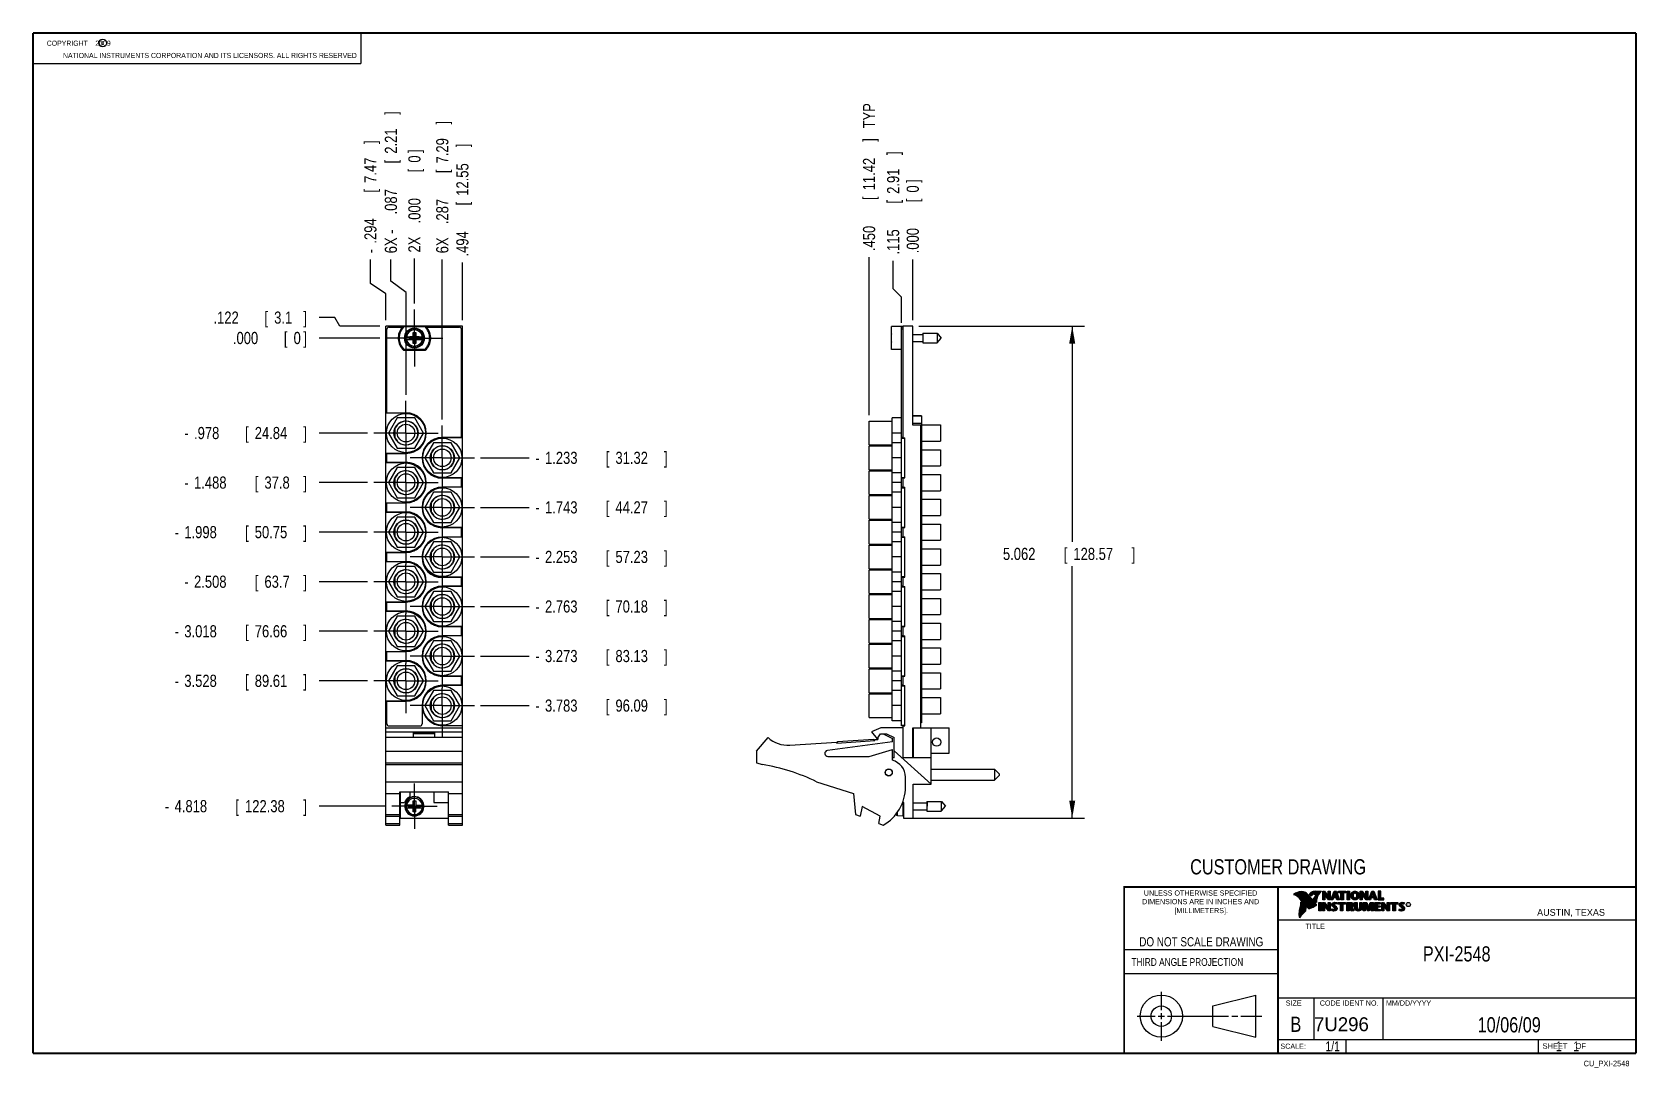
# Model space of a CAD drawing. Header units: inches. Extents: x 0.2 to 16.8, y 0.1 to 10.8.
import ezdxf
from ezdxf.enums import TextEntityAlignment as Align

# ---------------------------------------------------------------- set-up
doc = ezdxf.new("R2010")
doc.units = ezdxf.units.IN
doc.header["$LTSCALE"] = 0.935
doc.header["$MEASUREMENT"] = 0
doc.linetypes.add('CENTER', pattern=[0.6, 0.375, -0.075, 0.075, -0.075])
doc.layers.get('0').update_dxf_attribs({"linetype": 'CONTINUOUS'})
doc.layers.add('DEFAULT_1', color=7, linetype='CENTER')
doc.layers.add('DIMENSIONS', color=7, linetype='CONTINUOUS')
doc.styles.get("Standard").update_dxf_attribs({"font": 'txt', "width": 0.8})
doc.dimstyles.new('DIMSTYLE_1', dxfattribs={"dimtxt": 0.125, "dimasz": 0.18, "dimexe": 0.18, "dimexo": 0.0625, "dimgap": 0.09, "dimtad": 0, "dimtih": 1, "dimtoh": 1, "dimdec": 3, "dimzin": 4, "dimdsep": 46, "dimtxsty": 'STANDARD', "dimblk": '_FILLED', "dimblk1": '_FILLED', "dimblk2": '_FILLED', "dimcen": 0.09, "dimadec": 0, "dimazin": 0, "dimtp": 0.001, "dimtm": 0.001, "dimtfac": 1, "dimtdec": 3, "dimtofl": 0, "dimtmove": 0, "dimatfit": 3, "dimldrblk": '_FILLED', "dimfxl": 1, "dimtolj": 1, "dimtzin": 4, "dimarcsym": 0})
doc.dimstyles.new('DIMSTYLE_2', dxfattribs={"dimtxt": 0.125, "dimasz": 0.18, "dimexe": 0.18, "dimexo": 0.0625, "dimgap": 0.09, "dimtad": 0, "dimtih": 1, "dimtoh": 1, "dimdec": 3, "dimzin": 4, "dimdsep": 46, "dimtxsty": 'STANDARD', "dimblk": '_FILLED', "dimblk1": '_FILLED', "dimblk2": '_FILLED', "dimcen": 0.09, "dimadec": 0, "dimazin": 0, "dimtp": 0.001, "dimtm": 0.001, "dimtfac": 1, "dimtdec": 3, "dimtofl": 0, "dimtmove": 0, "dimatfit": 3, "dimldrblk": '_FILLED', "dimfxl": 1, "dimtolj": 1, "dimtzin": 4, "dimarcsym": 0})

msp = doc.modelspace()

# ---------------------------------------------------------------- texts
at = {"color": 2, "linetype": 'CONTINUOUS', "width": 0.8}
for s, height, p in [('c', 0.053, (0.946, 10.6363)), ('NATIONAL INSTRUMENTS CORPORATION AND ITS LICENSORS. ALL RIGHTS RESERVED', 0.053, (0.5583, 10.5016)), ('THIRD ANGLE PROJECTION', 0.08, (11.5564, 1.1584))]:
    msp.add_text(s, height=height, dxfattribs=at).set_placement(p)
at = {"color": 7, "linetype": 'CONTINUOUS', "width": 0.8}
for s, height, p in [('CUSTOMER DRAWING', 0.15625, (13.0668, 2.1001)), ('DO NOT SCALE DRAWING', 0.095, (12.2754, 1.3592)), ('B', 0.1562, (13.2497, 0.4798))]:
    msp.add_text(s, height=height, dxfattribs=at).set_placement(p, align=Align.CENTER)
at = {"color": 2, "linetype": 'CONTINUOUS'}
for s, p in [('DIMENSIONS ARE IN INCHES AND', (12.2688, 1.7933)), ('UNLESS OTHERWISE SPECIFIED', (12.2688, 1.8819)), ('[MILLIMETERS].', (12.2746, 1.7015))]:
    msp.add_text(s, height=0.053254, dxfattribs=at).set_placement(p, align=Align.CENTER)
for s, height, p in [('R', 0.0217, (14.3971, 1.7782)), ('AUSTIN, TEXAS', 0.069617, (15.7327, 1.6745)), ('TITLE', 0.05325, (13.3474, 1.5397)), ('SIZE', 0.05325, (13.1451, 0.7494)), ('MM/DD/YYYY', 0.05325, (14.1765, 0.7494)), ('SCALE:', 0.05325, (13.0904, 0.3053)), ('SHEET    OF', 0.057262, (15.7892, 0.3052))]:
    msp.add_text(s, height=height, dxfattribs=at).set_placement(p)
at = {"color": 2, "linetype": 'CONTINUOUS', "width": 0.95}
msp.add_text('CODE IDENT NO.', height=0.053254, dxfattribs=at).set_placement((13.7978, 0.7494), align=Align.CENTER)
at = {"color": 7, "linetype": 'CONTINUOUS'}
msp.add_text('7U296', height=0.14316, dxfattribs=at).set_placement((13.4363, 0.4866))
at = {"color": 7, "linetype": 'CONTINUOUS', "width": 0.8}
msp.add_text('1/1', height=0.1, dxfattribs=at).set_placement((13.7025, 0.2805), align=Align.RIGHT)
at = {"color": 2, "linetype": 'CONTINUOUS', "width": 0.8}
msp.add_text('CU_PXI-2548', height=0.057262, dxfattribs=at).set_placement((16.6837, 0.1254), align=Align.RIGHT)
at = {"color": 2, "linetype": 'CONTINUOUS', "insert": (0.3125, 10.6805), "char_height": 0.053, "width": 0.8904, "attachment_point": 1}
msp.add_mtext('    COPYRIGHT    2009', dxfattribs=at)
at = {"color": 7, "linetype": 'CONTINUOUS'}
for s, insert, char_height, width, attachment_point in [('PXI-2548\\P ', (14.9051, 1.3603), 0.15625, 1, 2), ('10/06/09 ', (15.4455, 0.6307), 0.15625, 1.125, 2), ('    1    1', (15.8075, 0.3805), 0.1, 0.8, 1)]:
    msp.add_mtext(s, dxfattribs=dict(at, insert=insert, char_height=char_height, width=width, attachment_point=attachment_point))

# ---------------------------------------------------------------- blocks, each defined once
blk = doc.blocks.new('*D0')
at = {"layer": 'DIMENSIONS', "color": 2, "linetype": 'CONTINUOUS'}
for p, q in [((3.358, 7.831), (3.194, 7.831)), ((3.407, 7.742), (3.358, 7.831)), ((3.819, 7.742), (3.407, 7.742))]:
    blk.add_line(p, q, dxfattribs=at)
at = {"layer": 'DIMENSIONS', "color": 2, "linetype": 'CONTINUOUS', "width": 0.8}
for s, p in [('.122', (2.107, 7.768)), ('[', (2.632, 7.768)), ('3.1', (2.732, 7.768)), (']', (3.032, 7.768))]:
    blk.add_text(s, height=0.125, dxfattribs=at).set_placement(p)
blk = doc.blocks.new('_FILLED')
at = {"color": 0, "linetype": 'BYBLOCK'}
blk.add_solid([(0, 0), (-1, 0.174), (-1, -0.174)], dxfattribs=at)
blk = doc.blocks.new('*D1')
at = {"layer": 'DIMENSIONS', "color": 2, "linetype": 'CONTINUOUS'}
blk.add_line((3.694, 6.642), (3.194, 6.642), dxfattribs=at)
at = {"layer": 'DIMENSIONS', "color": 2, "linetype": 'CONTINUOUS', "width": 0.8}
for s, p in [('-', (1.807, 6.58)), ('.978', (1.907, 6.58)), ('[', (2.432, 6.58)), ('24.84', (2.532, 6.58)), (']', (3.032, 6.58))]:
    blk.add_text(s, height=0.125, dxfattribs=at).set_placement(p)
blk = doc.blocks.new('*D2')
at = {"layer": 'DIMENSIONS', "color": 2, "linetype": 'CONTINUOUS'}
blk.add_line((3.694, 6.132), (3.194, 6.132), dxfattribs=at)
at = {"layer": 'DIMENSIONS', "color": 2, "linetype": 'CONTINUOUS', "width": 0.8}
for s, p in [('-', (1.807, 6.07)), ('1.488', (1.907, 6.07)), ('[', (2.532, 6.07)), ('37.8', (2.632, 6.07)), (']', (3.032, 6.07))]:
    blk.add_text(s, height=0.125, dxfattribs=at).set_placement(p)
blk = doc.blocks.new('*D3')
at = {"layer": 'DIMENSIONS', "color": 2, "linetype": 'CONTINUOUS'}
blk.add_line((3.694, 5.622), (3.194, 5.622), dxfattribs=at)
at = {"layer": 'DIMENSIONS', "color": 2, "linetype": 'CONTINUOUS', "width": 0.8}
for s, p in [('1.998', (1.807, 5.56)), ('[', (2.432, 5.56)), ('50.75', (2.532, 5.56)), (']', (3.032, 5.56)), ('-', (1.707, 5.56))]:
    blk.add_text(s, height=0.125, dxfattribs=at).set_placement(p)
blk = doc.blocks.new('*D4')
at = {"layer": 'DIMENSIONS', "color": 2, "linetype": 'CONTINUOUS'}
blk.add_line((3.694, 5.112), (3.194, 5.112), dxfattribs=at)
at = {"layer": 'DIMENSIONS', "color": 2, "linetype": 'CONTINUOUS', "width": 0.8}
for s, p in [('2.508', (1.907, 5.05)), ('[', (2.532, 5.05)), ('63.7', (2.632, 5.05)), (']', (3.032, 5.05)), ('-', (1.807, 5.05))]:
    blk.add_text(s, height=0.125, dxfattribs=at).set_placement(p)
blk = doc.blocks.new('*D5')
at = {"layer": 'DIMENSIONS', "color": 2, "linetype": 'CONTINUOUS'}
blk.add_line((3.694, 4.602), (3.194, 4.602), dxfattribs=at)
at = {"layer": 'DIMENSIONS', "color": 2, "linetype": 'CONTINUOUS', "width": 0.8}
for s, p in [('3.018', (1.807, 4.54)), ('[', (2.432, 4.54)), ('76.66', (2.532, 4.54)), (']', (3.032, 4.54)), ('-', (1.707, 4.54))]:
    blk.add_text(s, height=0.125, dxfattribs=at).set_placement(p)
blk = doc.blocks.new('*D6')
at = {"layer": 'DIMENSIONS', "color": 2, "linetype": 'CONTINUOUS'}
blk.add_line((3.694, 4.092), (3.194, 4.092), dxfattribs=at)
at = {"layer": 'DIMENSIONS', "color": 2, "linetype": 'CONTINUOUS', "width": 0.8}
for s, p in [('3.528', (1.807, 4.03)), ('[', (2.432, 4.03)), ('89.61', (2.532, 4.03)), (']', (3.032, 4.03)), ('-', (1.707, 4.03))]:
    blk.add_text(s, height=0.125, dxfattribs=at).set_placement(p)
blk = doc.blocks.new('*D7')
at = {"layer": 'DIMENSIONS', "color": 2, "linetype": 'CONTINUOUS'}
blk.add_line((4.857, 3.837), (5.357, 3.837), dxfattribs=at)
at = {"layer": 'DIMENSIONS', "color": 2, "linetype": 'CONTINUOUS', "width": 0.8}
for s, p in [('-', (5.42, 3.775)), ('3.783', (5.52, 3.775)), ('[', (6.145, 3.775)), ('96.09', (6.245, 3.775)), (']', (6.745, 3.775))]:
    blk.add_text(s, height=0.125, dxfattribs=at).set_placement(p)
blk = doc.blocks.new('*D8')
at = {"layer": 'DIMENSIONS', "color": 2, "linetype": 'CONTINUOUS'}
blk.add_line((4.857, 4.347), (5.357, 4.347), dxfattribs=at)
at = {"layer": 'DIMENSIONS', "color": 2, "linetype": 'CONTINUOUS', "width": 0.8}
for s, p in [('-', (5.42, 4.285)), ('3.273', (5.52, 4.285)), ('[', (6.145, 4.285)), ('83.13', (6.245, 4.285)), (']', (6.745, 4.285))]:
    blk.add_text(s, height=0.125, dxfattribs=at).set_placement(p)
blk = doc.blocks.new('*D9')
at = {"layer": 'DIMENSIONS', "color": 2, "linetype": 'CONTINUOUS'}
blk.add_line((4.857, 4.857), (5.357, 4.857), dxfattribs=at)
at = {"layer": 'DIMENSIONS', "color": 2, "linetype": 'CONTINUOUS', "width": 0.8}
for s, p in [('-', (5.42, 4.795)), ('2.763', (5.52, 4.795)), ('[', (6.145, 4.795)), ('70.18', (6.245, 4.795)), (']', (6.745, 4.795))]:
    blk.add_text(s, height=0.125, dxfattribs=at).set_placement(p)
blk = doc.blocks.new('*D10')
at = {"layer": 'DIMENSIONS', "color": 2, "linetype": 'CONTINUOUS'}
blk.add_line((4.857, 5.367), (5.357, 5.367), dxfattribs=at)
at = {"layer": 'DIMENSIONS', "color": 2, "linetype": 'CONTINUOUS', "width": 0.8}
for s, p in [('-', (5.42, 5.305)), ('2.253', (5.52, 5.305)), ('[', (6.145, 5.305)), ('57.23', (6.245, 5.305)), (']', (6.745, 5.305))]:
    blk.add_text(s, height=0.125, dxfattribs=at).set_placement(p)
blk = doc.blocks.new('*D11')
at = {"layer": 'DIMENSIONS', "color": 2, "linetype": 'CONTINUOUS'}
blk.add_line((4.857, 5.877), (5.357, 5.877), dxfattribs=at)
at = {"layer": 'DIMENSIONS', "color": 2, "linetype": 'CONTINUOUS', "width": 0.8}
for s, p in [('-', (5.42, 5.815)), ('1.743', (5.52, 5.815)), ('[', (6.145, 5.815)), ('44.27', (6.245, 5.815)), (']', (6.745, 5.815))]:
    blk.add_text(s, height=0.125, dxfattribs=at).set_placement(p)
blk = doc.blocks.new('*D12')
at = {"layer": 'DIMENSIONS', "color": 2, "linetype": 'CONTINUOUS'}
blk.add_line((4.857, 6.387), (5.357, 6.387), dxfattribs=at)
at = {"layer": 'DIMENSIONS', "color": 2, "linetype": 'CONTINUOUS', "width": 0.8}
for s, p in [('1.233', (5.52, 6.325)), ('[', (6.145, 6.325)), ('31.32', (6.245, 6.325)), (']', (6.745, 6.325)), ('-', (5.42, 6.325))]:
    blk.add_text(s, height=0.125, dxfattribs=at).set_placement(p)
blk = doc.blocks.new('*D13')
at = {"layer": 'DIMENSIONS', "color": 2, "linetype": 'CONTINUOUS'}
blk.add_line((3.879, 2.802), (3.194, 2.802), dxfattribs=at)
at = {"layer": 'DIMENSIONS', "color": 2, "linetype": 'CONTINUOUS', "width": 0.8}
for s, p in [('4.818', (1.707, 2.74)), ('[', (2.332, 2.74)), ('122.38', (2.432, 2.74)), (']', (3.032, 2.74)), ('-', (1.607, 2.74))]:
    blk.add_text(s, height=0.125, dxfattribs=at).set_placement(p)
blk = doc.blocks.new('*D14')
at = {"layer": 'DIMENSIONS', "color": 2, "linetype": 'CONTINUOUS'}
blk.add_line((3.821, 7.62), (3.194, 7.62), dxfattribs=at)
at = {"layer": 'DIMENSIONS', "color": 2, "linetype": 'CONTINUOUS', "width": 0.8}
for s, p in [('.000', (2.307, 7.558)), ('[', (2.832, 7.558)), ('0', (2.932, 7.558)), (']', (3.032, 7.558))]:
    blk.add_text(s, height=0.125, dxfattribs=at).set_placement(p)
blk = doc.blocks.new('*D15')
at = {"layer": 'DIMENSIONS', "color": 2, "linetype": 'CONTINUOUS'}
for p, q in [((9.368, 7.742), (11.072, 7.742)), ((10.947, 7.742), (10.947, 5.523)), ((10.947, 2.68), (10.947, 5.273)), ((9.273, 2.68), (11.072, 2.68))]:
    blk.add_line(p, q, dxfattribs=at)
at = {"layer": 'DIMENSIONS', "color": 2, "linetype": 'CONTINUOUS', "xscale": 0.18, "yscale": 0.18, "zscale": 0.18}
for p, rotation in [((10.947, 7.742), 90), ((10.947, 2.68), 270)]:
    blk.add_blockref('_FILLED', p, dxfattribs=dict(at, rotation=rotation))
at = {"layer": 'DIMENSIONS', "color": 2, "linetype": 'CONTINUOUS', "width": 0.8}
for s, p in [('5.062', (10.234, 5.336)), ('[', (10.859, 5.336)), ('128.57', (10.959, 5.336)), (']', (11.559, 5.336))]:
    blk.add_text(s, height=0.125, dxfattribs=at).set_placement(p)
blk = doc.blocks.new('*D16')
at = {"layer": 'DIMENSIONS', "color": 2, "linetype": 'CONTINUOUS'}
for p, q in [((9.103, 8.125), (9.103, 8.416)), ((9.191, 8.04), (9.103, 8.125)), ((9.191, 7.775), (9.191, 8.04))]:
    blk.add_line(p, q, dxfattribs=at)
at = {"layer": 'DIMENSIONS', "color": 2, "linetype": 'CONTINUOUS', "width": 0.8}
for s, p in [(']', (9.166, 9.504)), ('2.91', (9.166, 9.104)), ('[', (9.166, 9.004)), ('.115', (9.166, 8.479))]:
    blk.add_text(s, height=0.125, rotation=90, dxfattribs=at).set_placement(p)
blk = doc.blocks.new('*D17')
at = {"layer": 'DIMENSIONS', "color": 2, "linetype": 'CONTINUOUS'}
blk.add_line((8.856, 6.827), (8.856, 8.453), dxfattribs=at)
at = {"layer": 'DIMENSIONS', "color": 2, "linetype": 'CONTINUOUS', "width": 0.8}
for s, p in [(' TYP', (8.918, 9.74)), (']', (8.918, 9.64)), ('11.42', (8.918, 9.14)), ('[', (8.918, 9.04)), ('.450', (8.918, 8.515))]:
    blk.add_text(s, height=0.125, rotation=90, dxfattribs=at).set_placement(p)
blk = doc.blocks.new('*D18')
at = {"layer": 'DIMENSIONS', "color": 2, "linetype": 'CONTINUOUS'}
blk.add_line((9.305, 7.805), (9.305, 8.43), dxfattribs=at)
at = {"layer": 'DIMENSIONS', "color": 2, "linetype": 'CONTINUOUS', "width": 0.8}
for s, p in [(']', (9.368, 9.217)), ('0', (9.368, 9.117)), ('[', (9.368, 9.017)), ('.000', (9.368, 8.492))]:
    blk.add_text(s, height=0.125, rotation=90, dxfattribs=at).set_placement(p)
blk = doc.blocks.new('*D19')
at = {"layer": 'DIMENSIONS', "color": 2, "linetype": 'CONTINUOUS'}
for p, q in [((3.934, 8.206), (3.934, 8.43)), ((4.089, 8.09), (3.934, 8.206)), ((4.089, 7.037), (4.089, 8.09))]:
    blk.add_line(p, q, dxfattribs=at)
at = {"layer": 'DIMENSIONS', "color": 2, "linetype": 'CONTINUOUS', "width": 0.8}
for s, p in [(']', (3.996, 9.917)), ('2.21', (3.996, 9.517)), ('[', (3.996, 9.417)), ('.087', (3.996, 8.892)), ('6X -', (3.996, 8.492))]:
    blk.add_text(s, height=0.125, rotation=90, dxfattribs=at).set_placement(p)
blk = doc.blocks.new('*D20')
at = {"layer": 'DIMENSIONS', "color": 2, "linetype": 'CONTINUOUS'}
blk.add_line((4.463, 6.782), (4.463, 8.43), dxfattribs=at)
at = {"layer": 'DIMENSIONS', "color": 2, "linetype": 'CONTINUOUS', "width": 0.8}
for s, p in [(']', (4.525, 9.817)), ('7.29', (4.525, 9.417)), ('[', (4.525, 9.317)), ('.287', (4.525, 8.792)), ('6X ', (4.525, 8.492))]:
    blk.add_text(s, height=0.125, rotation=90, dxfattribs=at).set_placement(p)
blk = doc.blocks.new('*D21')
at = {"layer": 'DIMENSIONS', "color": 2, "linetype": 'CONTINUOUS'}
blk.add_line((4.67, 7.805), (4.67, 8.397), dxfattribs=at)
at = {"layer": 'DIMENSIONS', "color": 2, "linetype": 'CONTINUOUS', "width": 0.8}
for s, p in [(']', (4.732, 9.584)), ('12.55', (4.732, 9.084)), ('[', (4.732, 8.984)), ('.494', (4.732, 8.459))]:
    blk.add_text(s, height=0.125, rotation=90, dxfattribs=at).set_placement(p)
blk = doc.blocks.new('*D22')
at = {"layer": 'DIMENSIONS', "color": 2, "linetype": 'CONTINUOUS'}
for p, q in [((3.722, 8.182), (3.722, 8.43)), ((3.882, 8.076), (3.722, 8.182)), ((3.882, 7.805), (3.882, 8.076))]:
    blk.add_line(p, q, dxfattribs=at)
at = {"layer": 'DIMENSIONS', "color": 2, "linetype": 'CONTINUOUS', "width": 0.8}
for s, p in [(']', (3.785, 9.617)), ('7.47', (3.785, 9.217)), ('[', (3.785, 9.117)), ('.294', (3.785, 8.592)), ('-', (3.785, 8.492))]:
    blk.add_text(s, height=0.125, rotation=90, dxfattribs=at).set_placement(p)
blk = doc.blocks.new('*D23')
at = {"layer": 'DIMENSIONS', "color": 2, "linetype": 'CONTINUOUS'}
blk.add_line((4.176, 7.975), (4.176, 8.437), dxfattribs=at)
at = {"layer": 'DIMENSIONS', "color": 2, "linetype": 'CONTINUOUS', "width": 0.8}
for s, p in [(']', (4.238, 9.525)), ('0', (4.238, 9.425)), ('[', (4.238, 9.325)), ('.000', (4.238, 8.8)), ('2X ', (4.238, 8.5))]:
    blk.add_text(s, height=0.125, rotation=90, dxfattribs=at).set_placement(p)

# ---------------------------------------------------------------- dimensions: what is measured, and where the dimension line sits
at = {"layer": 'DIMENSIONS', "color": 2, "linetype": 'CONTINUOUS'}
for feature_location, offset, dtype, origin, text, picture, middle in [((4.0889, 7.0367), (-0.155, 1.393), 0, (4.1759, 7.9127), '6X -<>', '*D19', (3.9339, 9.2547)), ((8.8555922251, 6.8267178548), (0, 1.6260901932), 1, (9.3050922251, 7.7422178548), '<> TYP', '*D17', (8.8555922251, 9.327808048)), ((4.4629, 6.7817), (0, 1.648), 1, (4.1759, 7.9127), '6X <>', '*D20', (4.4629, 9.2047)), ((3.8819, 7.8047), (-0.1595, 0.625), 0, (4.1759, 7.9127), '-<>', '*D22', (3.7224, 9.1047)), ((4.1758647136, 7.9752178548), (0, 0.4621492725), 1, (4.1758647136, 7.9127178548), '2X <>', '*D23', (4.1758647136, 9.0623671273)), ((3.8794, 2.8022), (-0.685, 0), 0, (3.8834, 7.6202), '-<>', '*D13', (2.3694, 2.8022)), ((3.6944, 5.6222), (-0.5, 0), 0, (3.8834, 7.6202), '-<>', '*D3', (2.4194, 5.6222)), ((3.6944, 4.6022), (-0.5, 0), 0, (3.8834, 7.6202), '-<>', '*D5', (2.4194, 4.6022)), ((3.6944, 4.0922), (-0.5, 0), 0, (3.8834, 7.6202), '-<>', '*D6', (2.4194, 4.0922)), ((3.6944, 6.6422), (-0.5, 0), 0, (3.8834, 7.6202), '-<>', '*D1', (2.4694, 6.6422)), ((3.6944, 6.1322), (-0.5, 0), 0, (3.8834, 7.6202), '-<>', '*D2', (2.4694, 6.1322)), ((3.6944, 5.1122), (-0.5, 0), 0, (3.8834, 7.6202), '-<>', '*D4', (2.4694, 5.1122)), ((4.8574, 3.8372), (0.5, 0), 0, (4.1759, 7.6202), '-<>', '*D7', (6.1324, 3.8372)), ((4.8574, 4.3472), (0.5, 0), 0, (4.1759, 7.6202), '-<>', '*D8', (6.1324, 4.3472)), ((4.8574, 4.8572), (0.5, 0), 0, (4.1759, 7.6202), '-<>', '*D9', (6.1324, 4.8572)), ((4.8574, 5.3672), (0.5, 0), 0, (4.1759, 7.6202), '-<>', '*D10', (6.1324, 5.3672)), ((4.8574, 5.8772), (0.5, 0), 0, (4.1759, 7.6202), '-<>', '*D11', (6.1324, 5.8772)), ((4.8574, 6.3872), (0.5, 0), 0, (4.1759, 7.6202), '-<>', '*D12', (6.1324, 6.3872))]:
    dim = msp.add_ordinate_dim(feature_location=feature_location, offset=offset, dtype=dtype, origin=origin, text=text, dimstyle='DIMSTYLE_1', dxfattribs=at)
    dim.commit()
    dim.dimension.update_dxf_attribs({"geometry": picture, "text_midpoint": middle})
for feature_location, offset, dtype, origin, picture, middle in [((4.6699, 7.8047), (0, 0.5918), 1, (4.1759, 7.9127), '*D21', (4.6699, 9.0716)), ((9.1905922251, 7.7747178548), (-0.0875812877, 0.6415130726), 0, (9.3050922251, 7.7422178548), '*D16', (9.1030109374, 9.0412309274)), ((9.3050922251, 7.8047178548), (0, 0.625), 1, (9.3050922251, 7.7422178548), '*D18', (9.3050922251, 8.9047178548)), ((3.8194, 7.7422), (-0.625, 0.0885), 0, (3.8834, 7.6202), '*D0', (2.6194, 7.8307)), ((3.8208647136, 7.6202178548), (-0.6265, 0), 0, (3.8833647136, 7.6202178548), '*D14', (2.7193647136, 7.6202178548))]:
    dim = msp.add_ordinate_dim(feature_location=feature_location, offset=offset, dtype=dtype, origin=origin, dimstyle='DIMSTYLE_1', dxfattribs=at)
    dim.commit()
    dim.dimension.update_dxf_attribs({"geometry": picture, "text_midpoint": middle})
dim = msp.add_linear_dim(base=(10.9466, 7.7422), p1=(9.2731, 2.6802), p2=(9.3676, 7.7422), angle=90, dimstyle='DIMSTYLE_2', dxfattribs=at)
dim.commit()
dim.dimension.update_dxf_attribs({"geometry": '*D15', "text_midpoint": (10.9466, 5.3982), "dimtype": 160})

# ---------------------------------------------------------------- linework, layer by layer
at = {"color": 2, "linetype": 'CONTINUOUS'}
for p, q in [((0.25, 10.7586), (3.625, 10.7586)), ((0.25, 10.7586), (0.25, 10.4456)), ((3.625, 10.7586), (3.625, 10.4456)), ((0.25, 10.4456), (3.625, 10.4456)), ((13.0652, 1.9695), (16.745, 1.9695)), ((13.0652, 1.9695), (13.0652, 0.2605)), ((13.2311, 1.8934), (13.2311, 1.8949)), ((13.2347, 1.8921), (13.2347, 1.8972)), ((13.2382, 1.8907), (13.2382, 1.8994)), ((13.2418, 1.8892), (13.2418, 1.9015)), ((13.2453, 1.8876), (13.2453, 1.9035)), ((13.2489, 1.8858), (13.2489, 1.9054)), ((13.2524, 1.8839), (13.2524, 1.9069)), ((13.256, 1.8818), (13.256, 1.9084)), ((13.2596, 1.8796), (13.2596, 1.9098)), ((13.2631, 1.8772), (13.2631, 1.9111)), ((13.2667, 1.8747), (13.2667, 1.9124)), ((13.2702, 1.872), (13.2702, 1.9135)), ((13.2738, 1.869), (13.2738, 1.9146)), ((13.2773, 1.8658), (13.2773, 1.9155)), ((13.2809, 1.8624), (13.2809, 1.9164)), ((13.2844, 1.8587), (13.2844, 1.9173)), ((13.288, 1.8549), (13.288, 1.9181)), ((13.2915, 1.851), (13.2915, 1.9188)), ((13.2951, 1.8471), (13.2951, 1.9194)), ((13.2987, 1.8431), (13.2987, 1.9198)), ((13.3022, 1.8391), (13.3022, 1.92)), ((13.3058, 1.8351), (13.3058, 1.9201)), ((13.3093, 1.8311), (13.3093, 1.9201)), ((13.3129, 1.827), (13.3129, 1.9199)), ((13.3164, 1.8229), (13.3164, 1.9196)), ((13.32, 1.8188), (13.32, 1.9192)), ((13.3235, 1.8146), (13.3235, 1.9186)), ((13.3271, 1.8104), (13.3271, 1.9179)), ((13.3306, 1.8062), (13.3306, 1.9172)), ((13.3342, 1.802), (13.3342, 1.9163)), ((13.3378, 1.7978), (13.3378, 1.9151)), ((13.3413, 1.7937), (13.3413, 1.9138)), ((13.3449, 1.7897), (13.3449, 1.9122)), ((13.3484, 1.7856), (13.3484, 1.9103)), ((13.352, 1.7817), (13.352, 1.9081)), ((13.3555, 1.7778), (13.3555, 1.9055)), ((13.3591, 1.7739), (13.3591, 1.9026)), ((13.3626, 1.7701), (13.3626, 1.8991)), ((13.3662, 1.7663), (13.3662, 1.8952)), ((13.3697, 1.7625), (13.3697, 1.8915)), ((13.3733, 1.7588), (13.3733, 1.8878)), ((13.3769, 1.7556), (13.3769, 1.8841)), ((13.3804, 1.7529), (13.3804, 1.8803)), ((13.384, 1.7512), (13.384, 1.8766)), ((13.3875, 1.7509), (13.3875, 1.8728)), ((13.4022, 1.878), (13.3901, 1.8922)), ((13.3911, 1.7518), (13.3911, 1.8691)), ((13.4029, 1.881), (13.3927, 1.893)), ((13.3946, 1.8908), (13.3946, 1.8999)), ((13.3946, 1.7533), (13.3946, 1.8653)), ((13.3982, 1.8866), (13.3982, 1.9062)), ((13.3982, 1.7548), (13.3982, 1.8615)), ((13.4017, 1.8824), (13.4017, 1.9101)), ((13.4017, 1.7563), (13.4017, 1.8574)), ((13.4053, 1.8823), (13.4053, 1.9129)), ((13.4053, 1.7578), (13.4053, 1.8531)), ((13.4088, 1.8844), (13.4088, 1.915)), ((13.4088, 1.7593), (13.4088, 1.8488)), ((13.4124, 1.887), (13.4124, 1.9167)), ((13.4124, 1.7609), (13.4124, 1.8445)), ((13.4159, 1.89), (13.4159, 1.9182)), ((13.4159, 1.7625), (13.4159, 1.8402)), ((13.4195, 1.8937), (13.4195, 1.9193)), ((13.4195, 1.7641), (13.4195, 1.8359)), ((13.4231, 1.8964), (13.4231, 1.9203)), ((13.4231, 1.7657), (13.4231, 1.8316)), ((13.4266, 1.8982), (13.4266, 1.9209)), ((13.4266, 1.7674), (13.4266, 1.8273)), ((13.4302, 1.8995), (13.4302, 1.9214)), ((13.4302, 1.7691), (13.4302, 1.823)), ((13.4414, 1.8328), (13.4319, 1.8437)), ((13.4337, 1.8997), (13.4337, 1.922)), ((13.4337, 1.7708), (13.4337, 1.8187)), ((13.4433, 1.8344), (13.4349, 1.844)), ((13.4373, 1.8991), (13.4373, 1.9224)), ((13.4373, 1.8413), (13.4373, 1.8491)), ((13.4408, 1.898), (13.4408, 1.9228)), ((13.4408, 1.8372), (13.4408, 1.8572)), ((13.4444, 1.8972), (13.4444, 1.9231)), ((13.4444, 1.8331), (13.4444, 1.8665)), ((13.4479, 1.8969), (13.4479, 1.9234)), ((13.4479, 1.8288), (13.4479, 1.873)), ((13.4515, 1.8966), (13.4515, 1.9236)), ((13.4515, 1.8247), (13.4515, 1.8764)), ((13.4529, 1.9261), (13.5132, 1.9271)), ((13.453, 1.9236), (13.5067, 1.9245)), ((13.455, 1.8965), (13.455, 1.9237)), ((13.455, 1.8207), (13.455, 1.878)), ((13.4586, 1.8964), (13.4586, 1.9237)), ((13.4586, 1.8303), (13.4586, 1.879)), ((13.4622, 1.8957), (13.4622, 1.9238)), ((13.4622, 1.8535), (13.4622, 1.8795)), ((13.4657, 1.8935), (13.4657, 1.9238)), ((13.4657, 1.8636), (13.4657, 1.8798)), ((13.4693, 1.872), (13.4693, 1.9239)), ((13.4728, 1.8794), (13.4728, 1.9239)), ((13.4764, 1.8859), (13.4764, 1.924)), ((13.4799, 1.8919), (13.4799, 1.924)), ((13.4835, 1.8973), (13.4835, 1.9241)), ((13.487, 1.9023), (13.487, 1.9242)), ((13.4906, 1.9069), (13.4906, 1.9242)), ((13.4941, 1.9112), (13.4941, 1.9243)), ((13.4977, 1.9153), (13.4977, 1.9243)), ((13.5013, 1.9191), (13.5013, 1.9244)), ((13.5261, 1.9263), (13.5451, 1.9263)), ((13.5261, 1.839), (13.5261, 1.9263)), ((13.5466, 1.839), (13.5261, 1.839)), ((13.5286, 1.9237), (13.5439, 1.9237)), ((13.5286, 1.8415), (13.5286, 1.9237)), ((13.5441, 1.8415), (13.5286, 1.8415)), ((13.5332, 1.8415), (13.5332, 1.9237)), ((13.5367, 1.8415), (13.5367, 1.9237)), ((13.5402, 1.8415), (13.5402, 1.9237)), ((13.5441, 1.8976), (13.5437, 1.9237)), ((13.5439, 1.9237), (13.5854, 1.869)), ((13.5873, 1.8415), (13.5441, 1.8976)), ((13.5441, 1.8976), (13.5441, 1.8415)), ((13.5451, 1.9263), (13.5829, 1.8765)), ((13.586, 1.839), (13.5466, 1.8902)), ((13.5466, 1.8902), (13.5466, 1.839)), ((13.5471, 1.8936), (13.5471, 1.9194)), ((13.5506, 1.8891), (13.5506, 1.9149)), ((13.5541, 1.8846), (13.5541, 1.9103)), ((13.5576, 1.8801), (13.5576, 1.9057)), ((13.561, 1.8756), (13.561, 1.9011)), ((13.5645, 1.8711), (13.5645, 1.8965)), ((13.568, 1.8665), (13.568, 1.8919)), ((13.5715, 1.862), (13.5715, 1.8874)), ((13.575, 1.8575), (13.575, 1.8828)), ((13.5784, 1.853), (13.5784, 1.8782)), ((13.5819, 1.8485), (13.5819, 1.8736)), ((13.5829, 1.9263), (13.6036, 1.9263)), ((13.5829, 1.8765), (13.5829, 1.9263)), ((13.5854, 1.9237), (13.6011, 1.9237)), ((13.5854, 1.869), (13.5854, 1.9237)), ((13.5854, 1.844), (13.5854, 1.869)), ((13.6036, 1.839), (13.586, 1.839)), ((13.6011, 1.8415), (13.5873, 1.8415)), ((13.5889, 1.8415), (13.5889, 1.9237)), ((13.5923, 1.8415), (13.5923, 1.9237)), ((13.5958, 1.8415), (13.5958, 1.9237)), ((13.5993, 1.8415), (13.5993, 1.9237)), ((13.6011, 1.9237), (13.6011, 1.8415)), ((13.6036, 1.9263), (13.6036, 1.839)), ((13.6088, 1.839), (13.6444, 1.9262)), ((13.6294, 1.839), (13.6088, 1.839)), ((13.6125, 1.8415), (13.6461, 1.9237)), ((13.6277, 1.8415), (13.6125, 1.8415)), ((13.6167, 1.8415), (13.6167, 1.8516)), ((13.6201, 1.8415), (13.6201, 1.8601)), ((13.6236, 1.8415), (13.6236, 1.8686)), ((13.6271, 1.8415), (13.6271, 1.8771)), ((13.6361, 1.8623), (13.6277, 1.8415)), ((13.6378, 1.8598), (13.6294, 1.839)), ((13.6306, 1.8486), (13.6306, 1.8857)), ((13.634, 1.8573), (13.634, 1.8942)), ((13.6665, 1.8623), (13.6361, 1.8623)), ((13.6375, 1.8623), (13.6375, 1.9027)), ((13.6647, 1.8598), (13.6378, 1.8598)), ((13.6388, 1.8711), (13.65, 1.9073)), ((13.6639, 1.8711), (13.6388, 1.8711)), ((13.641, 1.8781), (13.641, 1.9112)), ((13.641, 1.8623), (13.641, 1.8711)), ((13.6423, 1.8736), (13.6519, 1.9048)), ((13.6606, 1.8736), (13.6423, 1.8736)), ((13.6444, 1.9262), (13.6664, 1.9262)), ((13.6445, 1.8893), (13.6445, 1.9197)), ((13.6445, 1.8623), (13.6445, 1.8711)), ((13.6461, 1.9237), (13.6647, 1.9237)), ((13.6479, 1.9006), (13.6479, 1.9237)), ((13.6479, 1.8623), (13.6479, 1.8711)), ((13.65, 1.9073), (13.6541, 1.9073)), ((13.6514, 1.9073), (13.6514, 1.9237)), ((13.6514, 1.8623), (13.6514, 1.8711)), ((13.6519, 1.9048), (13.6521, 1.9048)), ((13.6521, 1.9048), (13.6606, 1.8736)), ((13.6541, 1.9073), (13.6639, 1.8711)), ((13.6549, 1.9043), (13.6549, 1.9237)), ((13.6549, 1.8623), (13.6549, 1.8711)), ((13.6584, 1.8915), (13.6584, 1.9237)), ((13.6584, 1.8623), (13.6584, 1.8711)), ((13.6618, 1.8787), (13.6618, 1.9237)), ((13.6618, 1.8623), (13.6618, 1.8711)), ((13.6647, 1.9237), (13.6959, 1.8415)), ((13.6717, 1.839), (13.6647, 1.8598)), ((13.6653, 1.8623), (13.6653, 1.922)), ((13.6664, 1.9262), (13.6995, 1.839)), ((13.6735, 1.8415), (13.6665, 1.8623)), ((13.6688, 1.8555), (13.6688, 1.9128)), ((13.6995, 1.839), (13.6717, 1.839)), ((13.6723, 1.8452), (13.6723, 1.9037)), ((13.6959, 1.8415), (13.6735, 1.8415)), ((13.6757, 1.8415), (13.6757, 1.8945)), ((13.6792, 1.8415), (13.6792, 1.8854)), ((13.6827, 1.8415), (13.6827, 1.8762)), ((13.6862, 1.8415), (13.6862, 1.8671)), ((13.6866, 1.9262), (13.7634, 1.9262)), ((13.6866, 1.9099), (13.6866, 1.9262)), ((13.7118, 1.9099), (13.6866, 1.9099)), ((13.6891, 1.9237), (13.7609, 1.9237)), ((13.6891, 1.9125), (13.6891, 1.9237)), ((13.7143, 1.9125), (13.6891, 1.9125)), ((13.6896, 1.8415), (13.6896, 1.8579)), ((13.6931, 1.9125), (13.6931, 1.9237)), ((13.6931, 1.8415), (13.6931, 1.8488)), ((13.6966, 1.9125), (13.6966, 1.9237)), ((13.7001, 1.9125), (13.7001, 1.9237)), ((13.7035, 1.9125), (13.7035, 1.9237)), ((13.707, 1.9125), (13.707, 1.9237)), ((13.7105, 1.9125), (13.7105, 1.9237)), ((13.7118, 1.839), (13.7118, 1.9099)), ((13.7382, 1.839), (13.7118, 1.839)), ((13.7143, 1.9125), (13.714, 1.9237)), ((13.7143, 1.8415), (13.7143, 1.9125)), ((13.7357, 1.8415), (13.7143, 1.8415)), ((13.7174, 1.8415), (13.7174, 1.9237)), ((13.7209, 1.8415), (13.7209, 1.9237)), ((13.7244, 1.8415), (13.7244, 1.9237)), ((13.7279, 1.8415), (13.7279, 1.9237)), ((13.7313, 1.8415), (13.7313, 1.9237)), ((13.7357, 1.9125), (13.7348, 1.9237)), ((13.7609, 1.9125), (13.7357, 1.9125)), ((13.7357, 1.9125), (13.7357, 1.8415)), ((13.7634, 1.9099), (13.7382, 1.9099)), ((13.7382, 1.9099), (13.7382, 1.839)), ((13.7383, 1.9125), (13.7383, 1.9237)), ((13.7418, 1.9125), (13.7418, 1.9237)), ((13.7452, 1.9125), (13.7452, 1.9237)), ((13.7487, 1.9125), (13.7487, 1.9237)), ((13.7522, 1.9125), (13.7522, 1.9237)), ((13.7557, 1.9125), (13.7557, 1.9237)), ((13.7591, 1.9125), (13.7591, 1.9237)), ((13.7609, 1.9237), (13.7609, 1.9125)), ((13.7634, 1.9262), (13.7634, 1.9099)), ((13.7768, 1.9262), (13.8031, 1.9262)), ((13.7768, 1.839), (13.7768, 1.9262)), ((13.8031, 1.839), (13.7768, 1.839)), ((13.7794, 1.9237), (13.8006, 1.9237)), ((13.7794, 1.8415), (13.7794, 1.9237)), ((13.8006, 1.8415), (13.7794, 1.8415)), ((13.7835, 1.8415), (13.7835, 1.9237)), ((13.787, 1.8415), (13.787, 1.9237)), ((13.7904, 1.8415), (13.7904, 1.9237)), ((13.7939, 1.8415), (13.7939, 1.9237)), ((13.7974, 1.8415), (13.7974, 1.9237)), ((13.8006, 1.9237), (13.8006, 1.8415)), ((13.8031, 1.9262), (13.8031, 1.839)), ((13.8154, 1.8853), (13.8155, 1.8871)), ((13.8154, 1.8834), (13.8154, 1.8853)), ((13.8154, 1.8816), (13.8154, 1.8834)), ((13.8155, 1.8797), (13.8154, 1.8816)), ((13.8155, 1.8871), (13.8157, 1.8889)), ((13.8157, 1.8779), (13.8155, 1.8797)), ((13.8157, 1.8889), (13.8159, 1.8907)), ((13.8159, 1.876), (13.8157, 1.8779)), ((13.8159, 1.8907), (13.8161, 1.8924)), ((13.8162, 1.8742), (13.8159, 1.876)), ((13.8161, 1.8924), (13.8165, 1.8941)), ((13.8166, 1.8724), (13.8162, 1.8742)), ((13.8165, 1.8941), (13.8169, 1.8958)), ((13.817, 1.8706), (13.8166, 1.8724)), ((13.8169, 1.8958), (13.8174, 1.8975)), ((13.8174, 1.8689), (13.817, 1.8706)), ((13.8174, 1.8975), (13.8179, 1.8991)), ((13.8179, 1.8672), (13.8174, 1.8689)), ((13.8179, 1.8991), (13.8185, 1.9006)), ((13.8179, 1.8852), (13.818, 1.8869)), ((13.8179, 1.8834), (13.8179, 1.8852)), ((13.818, 1.8817), (13.8179, 1.8834)), ((13.8185, 1.8655), (13.8179, 1.8672)), ((13.818, 1.8869), (13.8182, 1.8886)), ((13.8181, 1.8799), (13.818, 1.8817)), ((13.8182, 1.8781), (13.8181, 1.8799)), ((13.8182, 1.8886), (13.8184, 1.8903)), ((13.8184, 1.8764), (13.8182, 1.8781)), ((13.8184, 1.8903), (13.8186, 1.892)), ((13.8187, 1.8746), (13.8184, 1.8764)), ((13.8185, 1.9006), (13.8191, 1.9021)), ((13.8191, 1.8639), (13.8185, 1.8655)), ((13.8186, 1.892), (13.819, 1.8936)), ((13.8191, 1.8729), (13.8187, 1.8746)), ((13.819, 1.8936), (13.8193, 1.8952)), ((13.8191, 1.9021), (13.8198, 1.9036)), ((13.8194, 1.8712), (13.8191, 1.8729)), ((13.8198, 1.8623), (13.8191, 1.8639)), ((13.8193, 1.8952), (13.8198, 1.8967)), ((13.8199, 1.8696), (13.8194, 1.8712)), ((13.8198, 1.9036), (13.8206, 1.9051)), ((13.8198, 1.8967), (13.8203, 1.8982)), ((13.8205, 1.8607), (13.8198, 1.8623)), ((13.8204, 1.8679), (13.8199, 1.8696)), ((13.8203, 1.8982), (13.8208, 1.8997)), ((13.8209, 1.8664), (13.8204, 1.8679)), ((13.8213, 1.8592), (13.8205, 1.8607)), ((13.8206, 1.9051), (13.8214, 1.9065)), ((13.8208, 1.8997), (13.8214, 1.9011)), ((13.8209, 1.8664), (13.8208, 1.8997)), ((13.8215, 1.8648), (13.8209, 1.8664)), ((13.8221, 1.8578), (13.8213, 1.8592)), ((13.8214, 1.9065), (13.8223, 1.9079)), ((13.8214, 1.9011), (13.8221, 1.9025)), ((13.8221, 1.8633), (13.8215, 1.8648)), ((13.8221, 1.9025), (13.8228, 1.9038)), ((13.8228, 1.8619), (13.8221, 1.8633)), ((13.823, 1.8563), (13.8221, 1.8578)), ((13.8223, 1.9079), (13.8232, 1.9092)), ((13.8228, 1.9038), (13.8236, 1.9052)), ((13.8235, 1.8604), (13.8228, 1.8619)), ((13.8239, 1.855), (13.823, 1.8563)), ((13.8232, 1.9092), (13.8243, 1.9106)), ((13.8243, 1.8591), (13.8235, 1.8604)), ((13.8236, 1.9052), (13.8244, 1.9065)), ((13.8249, 1.8536), (13.8239, 1.855)), ((13.8243, 1.9106), (13.8253, 1.9119)), ((13.8243, 1.8591), (13.8244, 1.9065)), ((13.8251, 1.8577), (13.8243, 1.8591)), ((13.8244, 1.9065), (13.8253, 1.9077)), ((13.826, 1.8523), (13.8249, 1.8536)), ((13.826, 1.8564), (13.8251, 1.8577)), ((13.8253, 1.9119), (13.8265, 1.9132)), ((13.8253, 1.9077), (13.8262, 1.909)), ((13.8269, 1.8552), (13.826, 1.8564)), ((13.8271, 1.8511), (13.826, 1.8523)), ((13.8262, 1.909), (13.8273, 1.9102)), ((13.8265, 1.9132), (13.8276, 1.9144)), ((13.8279, 1.854), (13.8269, 1.8552)), ((13.8282, 1.8499), (13.8271, 1.8511)), ((13.8273, 1.9102), (13.8283, 1.9114)), ((13.8276, 1.9144), (13.8288, 1.9156)), ((13.8279, 1.854), (13.8283, 1.9114)), ((13.8289, 1.8528), (13.8279, 1.854)), ((13.8294, 1.8487), (13.8282, 1.8499)), ((13.8283, 1.9114), (13.8294, 1.9126)), ((13.8288, 1.9156), (13.8301, 1.9167)), ((13.83, 1.8517), (13.8289, 1.8528)), ((13.8294, 1.9126), (13.8306, 1.9137)), ((13.8306, 1.8476), (13.8294, 1.8487)), ((13.8311, 1.8506), (13.83, 1.8517)), ((13.8301, 1.9167), (13.8314, 1.9178)), ((13.8306, 1.9137), (13.8318, 1.9148)), ((13.8319, 1.8466), (13.8306, 1.8476)), ((13.8311, 1.8506), (13.8318, 1.9148)), ((13.8323, 1.8496), (13.8311, 1.8506)), ((13.8314, 1.9178), (13.8327, 1.9188)), ((13.8318, 1.9148), (13.833, 1.9158)), ((13.8332, 1.8456), (13.8319, 1.8466)), ((13.8335, 1.8486), (13.8323, 1.8496)), ((13.8327, 1.9188), (13.834, 1.9198)), ((13.833, 1.9158), (13.8342, 1.9168)), ((13.8346, 1.8447), (13.8332, 1.8456)), ((13.8347, 1.8477), (13.8335, 1.8486)), ((13.834, 1.9198), (13.8354, 1.9207)), ((13.8342, 1.9168), (13.8355, 1.9177)), ((13.836, 1.8438), (13.8346, 1.8447)), ((13.8347, 1.8477), (13.8355, 1.9177)), ((13.836, 1.8468), (13.8347, 1.8477)), ((13.8354, 1.9207), (13.8368, 1.9215)), ((13.8355, 1.9177), (13.8368, 1.9185)), ((13.8373, 1.846), (13.836, 1.8468)), ((13.8374, 1.843), (13.836, 1.8438)), ((13.8368, 1.9215), (13.8382, 1.9223)), ((13.8368, 1.9185), (13.8381, 1.9193)), ((13.8386, 1.8452), (13.8373, 1.846)), ((13.839, 1.8423), (13.8374, 1.843)), ((13.8381, 1.9193), (13.8394, 1.92)), ((13.8386, 1.8452), (13.8381, 1.9193)), ((13.8382, 1.9223), (13.8397, 1.923)), ((13.84, 1.8445), (13.8386, 1.8452)), ((13.8405, 1.8416), (13.839, 1.8423)), ((13.8394, 1.92), (13.8408, 1.9207)), ((13.8397, 1.923), (13.8412, 1.9237)), ((13.8397, 1.8857), (13.8398, 1.8868)), ((13.8397, 1.8845), (13.8397, 1.8857)), ((13.8397, 1.8833), (13.8397, 1.8845)), ((13.8397, 1.8821), (13.8397, 1.8833)), ((13.8397, 1.8809), (13.8397, 1.8821)), ((13.8398, 1.8796), (13.8397, 1.8809)), ((13.8398, 1.8868), (13.8399, 1.888)), ((13.8399, 1.8784), (13.8398, 1.8796)), ((13.8399, 1.888), (13.84, 1.8891)), ((13.84, 1.8773), (13.8399, 1.8784)), ((13.84, 1.8891), (13.8401, 1.8902)), ((13.8401, 1.8761), (13.84, 1.8773)), ((13.8415, 1.8439), (13.84, 1.8445)), ((13.8401, 1.8902), (13.8402, 1.8913)), ((13.8402, 1.8749), (13.8401, 1.8761)), ((13.8402, 1.8913), (13.8403, 1.8924)), ((13.8404, 1.8738), (13.8402, 1.8749)), ((13.8403, 1.8924), (13.8405, 1.8934)), ((13.8405, 1.8727), (13.8404, 1.8738)), ((13.8405, 1.8934), (13.8407, 1.8944)), ((13.8407, 1.8716), (13.8405, 1.8727)), ((13.8421, 1.8409), (13.8405, 1.8416)), ((13.8407, 1.8944), (13.8409, 1.8954)), ((13.841, 1.8706), (13.8407, 1.8716)), ((13.8408, 1.9207), (13.8422, 1.9213)), ((13.8409, 1.8954), (13.8411, 1.8963)), ((13.8412, 1.8696), (13.841, 1.8706)), ((13.8411, 1.8963), (13.8414, 1.8972)), ((13.8412, 1.9237), (13.8427, 1.9243)), ((13.8414, 1.8686), (13.8412, 1.8696)), ((13.8414, 1.8972), (13.8416, 1.8981)), ((13.8417, 1.8677), (13.8414, 1.8686)), ((13.8415, 1.8439), (13.8417, 1.8678)), ((13.843, 1.8433), (13.8415, 1.8439)), ((13.8416, 1.8981), (13.8419, 1.899)), ((13.842, 1.8667), (13.8417, 1.8677)), ((13.8419, 1.899), (13.8422, 1.8999)), ((13.842, 1.8991), (13.8422, 1.9213)), ((13.8423, 1.8658), (13.842, 1.8667)), ((13.8438, 1.8404), (13.8421, 1.8409)), ((13.8422, 1.9213), (13.8436, 1.9219)), ((13.8422, 1.8999), (13.8426, 1.9007)), ((13.8422, 1.8844), (13.8423, 1.8856)), ((13.8422, 1.8833), (13.8422, 1.8844)), ((13.8422, 1.8821), (13.8422, 1.8833)), ((13.8423, 1.8809), (13.8422, 1.8821)), ((13.8423, 1.8867), (13.8424, 1.8878)), ((13.8423, 1.8856), (13.8423, 1.8867)), ((13.8423, 1.8798), (13.8423, 1.8809)), ((13.8424, 1.8786), (13.8423, 1.8798)), ((13.8427, 1.865), (13.8423, 1.8658)), ((13.8424, 1.8878), (13.8425, 1.8889)), ((13.8425, 1.8775), (13.8424, 1.8786)), ((13.8425, 1.8889), (13.8426, 1.89)), ((13.8426, 1.8764), (13.8425, 1.8775)), ((13.8426, 1.9007), (13.843, 1.9016)), ((13.8426, 1.89), (13.8427, 1.891)), ((13.8427, 1.8753), (13.8426, 1.8764)), ((13.8427, 1.9243), (13.8443, 1.9248)), ((13.8427, 1.891), (13.8428, 1.892)), ((13.8429, 1.8742), (13.8427, 1.8753)), ((13.8431, 1.8641), (13.8427, 1.865)), ((13.8428, 1.892), (13.843, 1.893)), ((13.843, 1.8731), (13.8429, 1.8742)), ((13.843, 1.9016), (13.8434, 1.9024)), ((13.843, 1.893), (13.8432, 1.8939)), ((13.8432, 1.8721), (13.843, 1.8731)), ((13.8445, 1.8428), (13.843, 1.8433)), ((13.8434, 1.8633), (13.8431, 1.8641)), ((13.8432, 1.8939), (13.8434, 1.8948)), ((13.8434, 1.8712), (13.8432, 1.8721)), ((13.8434, 1.9024), (13.8438, 1.9032)), ((13.8434, 1.8948), (13.8436, 1.8957)), ((13.8436, 1.8702), (13.8434, 1.8712)), ((13.8439, 1.8625), (13.8434, 1.8633)), ((13.8436, 1.9219), (13.8451, 1.9224)), ((13.8436, 1.8957), (13.8438, 1.8965)), ((13.8439, 1.8693), (13.8436, 1.8702)), ((13.8438, 1.9032), (13.8443, 1.904)), ((13.8438, 1.8965), (13.844, 1.8974)), ((13.8455, 1.8399), (13.8438, 1.8404)), ((13.8441, 1.8684), (13.8439, 1.8693)), ((13.8443, 1.8617), (13.8439, 1.8625)), ((13.844, 1.8974), (13.8443, 1.8982)), ((13.8444, 1.8676), (13.8441, 1.8684)), ((13.8443, 1.9248), (13.8459, 1.9253)), ((13.8443, 1.904), (13.8447, 1.9047)), ((13.8443, 1.8982), (13.8446, 1.899)), ((13.8448, 1.8609), (13.8443, 1.8617)), ((13.8447, 1.8667), (13.8444, 1.8676)), ((13.8462, 1.8423), (13.8445, 1.8428)), ((13.8446, 1.899), (13.8449, 1.8997)), ((13.8447, 1.9047), (13.8453, 1.9055)), ((13.845, 1.8659), (13.8447, 1.8667)), ((13.8453, 1.8602), (13.8448, 1.8609)), ((13.8449, 1.8997), (13.8453, 1.9005)), ((13.8454, 1.8651), (13.845, 1.8659)), ((13.8451, 1.9224), (13.8466, 1.9229)), ((13.8453, 1.9055), (13.8451, 1.9224)), ((13.8453, 1.9055), (13.8458, 1.9062)), ((13.8453, 1.9005), (13.8456, 1.9012)), ((13.8458, 1.8595), (13.8453, 1.8602)), ((13.8457, 1.8644), (13.8454, 1.8651)), ((13.8473, 1.8395), (13.8455, 1.8399)), ((13.8456, 1.9012), (13.846, 1.902)), ((13.8461, 1.8637), (13.8457, 1.8644)), ((13.8458, 1.9062), (13.8464, 1.9068)), ((13.8464, 1.8588), (13.8458, 1.8595)), ((13.846, 1.8424), (13.8458, 1.8595)), ((13.8459, 1.9253), (13.8476, 1.9257)), ((13.846, 1.902), (13.8464, 1.9027)), ((13.8465, 1.863), (13.8461, 1.8637)), ((13.8478, 1.8419), (13.8462, 1.8423)), ((13.8464, 1.9068), (13.847, 1.9074)), ((13.8464, 1.9027), (13.8468, 1.9033)), ((13.847, 1.8581), (13.8464, 1.8588)), ((13.8469, 1.8623), (13.8465, 1.863)), ((13.8466, 1.9229), (13.8481, 1.9233)), ((13.8468, 1.9033), (13.8473, 1.9039)), ((13.8473, 1.8617), (13.8469, 1.8623)), ((13.847, 1.9074), (13.8477, 1.908)), ((13.8477, 1.8575), (13.847, 1.8581)), ((13.8473, 1.9039), (13.8478, 1.9045)), ((13.8478, 1.8611), (13.8473, 1.8617)), ((13.8491, 1.8391), (13.8473, 1.8395)), ((13.8476, 1.9257), (13.8492, 1.9261)), ((13.8477, 1.908), (13.8483, 1.9086)), ((13.8483, 1.857), (13.8477, 1.8575)), ((13.8478, 1.9045), (13.8482, 1.9051)), ((13.8483, 1.8605), (13.8478, 1.8611)), ((13.8495, 1.8416), (13.8478, 1.8419)), ((13.8481, 1.9233), (13.8497, 1.9236)), ((13.8482, 1.9051), (13.8488, 1.9056)), ((13.8483, 1.9086), (13.849, 1.9091)), ((13.8488, 1.8599), (13.8483, 1.8605)), ((13.849, 1.8564), (13.8483, 1.857)), ((13.8488, 1.9056), (13.8493, 1.9061)), ((13.8494, 1.8594), (13.8488, 1.8599)), ((13.849, 1.9091), (13.8497, 1.9095)), ((13.8498, 1.8559), (13.849, 1.8564)), ((13.8509, 1.8388), (13.8491, 1.8391)), ((13.8492, 1.9261), (13.8509, 1.9264)), ((13.8493, 1.9061), (13.8498, 1.9065)), ((13.8499, 1.8589), (13.8494, 1.8594)), ((13.8495, 1.9094), (13.8495, 1.9236)), ((13.8495, 1.8416), (13.8495, 1.8561)), ((13.8513, 1.8413), (13.8495, 1.8416)), ((13.8497, 1.9236), (13.8513, 1.9239)), ((13.8497, 1.9095), (13.8505, 1.9099)), ((13.8498, 1.9065), (13.8504, 1.9069)), ((13.8505, 1.8555), (13.8498, 1.8559)), ((13.8505, 1.8585), (13.8499, 1.8589)), ((13.8504, 1.9069), (13.851, 1.9073)), ((13.8505, 1.9099), (13.8512, 1.9103)), ((13.8511, 1.8581), (13.8505, 1.8585)), ((13.8513, 1.8551), (13.8505, 1.8555)), ((13.8509, 1.9264), (13.8527, 1.9266)), ((13.8528, 1.8386), (13.8509, 1.8388)), ((13.851, 1.9073), (13.8516, 1.9077)), ((13.8518, 1.8577), (13.8511, 1.8581)), ((13.8512, 1.9103), (13.852, 1.9106)), ((13.8513, 1.9239), (13.853, 1.9241)), ((13.8521, 1.8547), (13.8513, 1.8551)), ((13.853, 1.8411), (13.8513, 1.8413)), ((13.8516, 1.9077), (13.8523, 1.908)), ((13.8524, 1.8574), (13.8518, 1.8577)), ((13.852, 1.9106), (13.8528, 1.9109)), ((13.853, 1.8544), (13.8521, 1.8547)), ((13.8523, 1.908), (13.8529, 1.9083)), ((13.8531, 1.8571), (13.8524, 1.8574)), ((13.8527, 1.9266), (13.8544, 1.9268)), ((13.8528, 1.9109), (13.8536, 1.9111)), ((13.8547, 1.8384), (13.8528, 1.8386)), ((13.8529, 1.9083), (13.8536, 1.9085)), ((13.853, 1.9241), (13.8546, 1.9243)), ((13.853, 1.9109), (13.853, 1.9241)), ((13.8538, 1.8542), (13.853, 1.8544)), ((13.853, 1.8411), (13.853, 1.8544)), ((13.8548, 1.841), (13.853, 1.8411)), ((13.8538, 1.8568), (13.8531, 1.8571)), ((13.8536, 1.9111), (13.8545, 1.9113)), ((13.8536, 1.9085), (13.8543, 1.9087)), ((13.8545, 1.8566), (13.8538, 1.8568)), ((13.8547, 1.854), (13.8538, 1.8542)), ((13.8543, 1.9087), (13.855, 1.9089)), ((13.8544, 1.9268), (13.8561, 1.9269)), ((13.8545, 1.9113), (13.8553, 1.9115)), ((13.8552, 1.8564), (13.8545, 1.8566)), ((13.8546, 1.9243), (13.8563, 1.9244)), ((13.8556, 1.8538), (13.8547, 1.854)), ((13.8565, 1.8384), (13.8547, 1.8384)), ((13.8566, 1.8409), (13.8548, 1.841)), ((13.855, 1.9089), (13.8557, 1.909)), ((13.8559, 1.8563), (13.8552, 1.8564)), ((13.8553, 1.9115), (13.8562, 1.9116)), ((13.8565, 1.8537), (13.8556, 1.8538)), ((13.8557, 1.909), (13.8565, 1.9091)), ((13.8567, 1.8562), (13.8559, 1.8563)), ((13.8561, 1.9269), (13.8579, 1.927)), ((13.8562, 1.9116), (13.8571, 1.9117)), ((13.8563, 1.9244), (13.8579, 1.9245)), ((13.8565, 1.9116), (13.8565, 1.9244)), ((13.8565, 1.9091), (13.8572, 1.9092)), ((13.8574, 1.8537), (13.8565, 1.8537)), ((13.8565, 1.8409), (13.8565, 1.8537)), ((13.8584, 1.8383), (13.8565, 1.8384)), ((13.8584, 1.8408), (13.8566, 1.8409)), ((13.8574, 1.8562), (13.8567, 1.8562)), ((13.8571, 1.9117), (13.858, 1.9117)), ((13.8572, 1.9092), (13.858, 1.9092)), ((13.8582, 1.8562), (13.8574, 1.8562)), ((13.8583, 1.8537), (13.8574, 1.8537)), ((13.8579, 1.927), (13.8596, 1.927)), ((13.8579, 1.9245), (13.8596, 1.9244)), ((13.858, 1.9117), (13.8589, 1.9117)), ((13.858, 1.9092), (13.8587, 1.9091)), ((13.8589, 1.8563), (13.8582, 1.8562)), ((13.8592, 1.8537), (13.8583, 1.8537)), ((13.8601, 1.8409), (13.8584, 1.8408)), ((13.8602, 1.8384), (13.8584, 1.8383)), ((13.8587, 1.9091), (13.8595, 1.9091)), ((13.8589, 1.9117), (13.8598, 1.9116)), ((13.8597, 1.8564), (13.8589, 1.8563)), ((13.8601, 1.8539), (13.8592, 1.8537)), ((13.8595, 1.9091), (13.8602, 1.909)), ((13.8596, 1.927), (13.8614, 1.9269)), ((13.8596, 1.9244), (13.8612, 1.9243)), ((13.8605, 1.8565), (13.8597, 1.8564)), ((13.8598, 1.9116), (13.8607, 1.9114)), ((13.8599, 1.8409), (13.8601, 1.8539)), ((13.861, 1.854), (13.8601, 1.8539)), ((13.8618, 1.841), (13.8601, 1.8409)), ((13.8602, 1.909), (13.861, 1.9088)), ((13.862, 1.8384), (13.8602, 1.8384)), ((13.8612, 1.8567), (13.8605, 1.8565)), ((13.8607, 1.9114), (13.8616, 1.9113)), ((13.861, 1.9114), (13.8612, 1.9243)), ((13.861, 1.9088), (13.8617, 1.9086)), ((13.8619, 1.8542), (13.861, 1.854)), ((13.8612, 1.9243), (13.8628, 1.9242)), ((13.862, 1.8569), (13.8612, 1.8567)), ((13.8614, 1.9269), (13.8631, 1.9267)), ((13.8616, 1.9113), (13.8624, 1.911)), ((13.8617, 1.9086), (13.8624, 1.9084)), ((13.8635, 1.8411), (13.8618, 1.841)), ((13.8627, 1.8545), (13.8619, 1.8542)), ((13.8627, 1.8571), (13.862, 1.8569)), ((13.8638, 1.8386), (13.862, 1.8384)), ((13.8624, 1.911), (13.8632, 1.9108)), ((13.8624, 1.9084), (13.8631, 1.9081)), ((13.8634, 1.8574), (13.8627, 1.8571)), ((13.8636, 1.8547), (13.8627, 1.8545)), ((13.8628, 1.9242), (13.8644, 1.924)), ((13.8631, 1.9267), (13.8648, 1.9265)), ((13.8631, 1.9081), (13.8638, 1.9079)), ((13.8632, 1.9108), (13.864, 1.9105)), ((13.8641, 1.8577), (13.8634, 1.8574)), ((13.8634, 1.8411), (13.8636, 1.8547)), ((13.8652, 1.8413), (13.8635, 1.8411)), ((13.8644, 1.8551), (13.8636, 1.8547)), ((13.8638, 1.9079), (13.8645, 1.9076)), ((13.8656, 1.8388), (13.8638, 1.8386)), ((13.864, 1.9105), (13.8648, 1.9102)), ((13.8647, 1.858), (13.8641, 1.8577)), ((13.8643, 1.9104), (13.8644, 1.924)), ((13.8644, 1.924), (13.8661, 1.9237)), ((13.8652, 1.8554), (13.8644, 1.8551)), ((13.8645, 1.9076), (13.8651, 1.9072)), ((13.8653, 1.8584), (13.8647, 1.858)), ((13.8648, 1.9265), (13.8665, 1.9262)), ((13.8648, 1.9102), (13.8656, 1.9098)), ((13.8651, 1.9072), (13.8657, 1.9069)), ((13.8659, 1.8558), (13.8652, 1.8554)), ((13.8668, 1.8416), (13.8652, 1.8413)), ((13.8659, 1.8588), (13.8653, 1.8584)), ((13.8656, 1.9098), (13.8663, 1.9094)), ((13.8673, 1.8391), (13.8656, 1.8388)), ((13.8657, 1.9069), (13.8662, 1.9065)), ((13.8665, 1.8592), (13.8659, 1.8588)), ((13.8667, 1.8562), (13.8659, 1.8558)), ((13.8661, 1.9237), (13.8676, 1.9233)), ((13.8662, 1.9065), (13.8668, 1.9061)), ((13.8663, 1.9094), (13.867, 1.909)), ((13.8665, 1.9262), (13.8682, 1.9258)), ((13.867, 1.8596), (13.8665, 1.8592)), ((13.8674, 1.8567), (13.8667, 1.8562)), ((13.8668, 1.9061), (13.8673, 1.9056)), ((13.8685, 1.842), (13.8668, 1.8416)), ((13.8669, 1.8416), (13.867, 1.8565)), ((13.867, 1.909), (13.8677, 1.9085)), ((13.8675, 1.8601), (13.867, 1.8596)), ((13.8673, 1.9056), (13.8677, 1.9052)), ((13.869, 1.8395), (13.8673, 1.8391)), ((13.8681, 1.8572), (13.8674, 1.8567)), ((13.8675, 1.9087), (13.8676, 1.9233)), ((13.868, 1.8606), (13.8675, 1.8601)), ((13.8676, 1.9233), (13.8692, 1.9229)), ((13.8677, 1.9085), (13.8683, 1.908)), ((13.8677, 1.9052), (13.8682, 1.9047)), ((13.8684, 1.8612), (13.868, 1.8606)), ((13.8687, 1.8577), (13.8681, 1.8572)), ((13.8682, 1.9258), (13.8699, 1.9254)), ((13.8682, 1.9047), (13.8686, 1.9042)), ((13.8683, 1.908), (13.869, 1.9075)), ((13.8688, 1.8618), (13.8684, 1.8612)), ((13.8701, 1.8424), (13.8685, 1.842)), ((13.8686, 1.9042), (13.869, 1.9037)), ((13.8693, 1.8583), (13.8687, 1.8577)), ((13.8693, 1.8624), (13.8688, 1.8618)), ((13.869, 1.9075), (13.8695, 1.907)), ((13.869, 1.9037), (13.8694, 1.9031)), ((13.8707, 1.8399), (13.869, 1.8395)), ((13.8692, 1.9229), (13.8708, 1.9225)), ((13.8696, 1.8631), (13.8693, 1.8624)), ((13.8699, 1.859), (13.8693, 1.8583)), ((13.8694, 1.9031), (13.8698, 1.9025)), ((13.8695, 1.907), (13.8701, 1.9064)), ((13.87, 1.8638), (13.8696, 1.8631)), ((13.8698, 1.9025), (13.8701, 1.9019)), ((13.8699, 1.9254), (13.8715, 1.9249)), ((13.8704, 1.8596), (13.8699, 1.859)), ((13.8704, 1.8645), (13.87, 1.8638)), ((13.8701, 1.9064), (13.8706, 1.9058)), ((13.8701, 1.9019), (13.8704, 1.9012)), ((13.8716, 1.8428), (13.8701, 1.8424)), ((13.8704, 1.9012), (13.8708, 1.9005)), ((13.8707, 1.8653), (13.8704, 1.8645)), ((13.8709, 1.8603), (13.8704, 1.8596)), ((13.8706, 1.9058), (13.8711, 1.9052)), ((13.871, 1.8661), (13.8707, 1.8653)), ((13.8724, 1.8404), (13.8707, 1.8399)), ((13.8708, 1.9225), (13.8723, 1.922)), ((13.871, 1.9053), (13.8708, 1.9225)), ((13.8708, 1.9005), (13.8711, 1.8998)), ((13.8714, 1.8611), (13.8709, 1.8603)), ((13.8713, 1.8669), (13.871, 1.8661)), ((13.8711, 1.9052), (13.8715, 1.9045)), ((13.8711, 1.8998), (13.8714, 1.899)), ((13.8716, 1.8677), (13.8713, 1.8669)), ((13.8714, 1.899), (13.8717, 1.8981)), ((13.8719, 1.8618), (13.8714, 1.8611)), ((13.8716, 1.8428), (13.8714, 1.8611)), ((13.8715, 1.9249), (13.8732, 1.9243)), ((13.8715, 1.9045), (13.872, 1.9038)), ((13.8719, 1.8686), (13.8716, 1.8677)), ((13.8732, 1.8434), (13.8716, 1.8428)), ((13.8717, 1.8981), (13.8719, 1.8972)), ((13.8719, 1.8972), (13.8722, 1.8963)), ((13.8722, 1.8695), (13.8719, 1.8686)), ((13.8723, 1.8626), (13.8719, 1.8618)), ((13.872, 1.9038), (13.8724, 1.9031)), ((13.8722, 1.8963), (13.8724, 1.8954)), ((13.8724, 1.8704), (13.8722, 1.8695)), ((13.8723, 1.922), (13.8738, 1.9214)), ((13.8727, 1.8634), (13.8723, 1.8626)), ((13.8724, 1.9031), (13.8727, 1.9023)), ((13.8724, 1.8954), (13.8727, 1.8944)), ((13.8727, 1.8713), (13.8724, 1.8704)), ((13.8741, 1.841), (13.8724, 1.8404)), ((13.8727, 1.9023), (13.8731, 1.9015)), ((13.8727, 1.8944), (13.8729, 1.8933)), ((13.8729, 1.8723), (13.8727, 1.8713)), ((13.873, 1.8643), (13.8727, 1.8634)), ((13.8729, 1.8933), (13.8731, 1.8923)), ((13.8731, 1.8733), (13.8729, 1.8723)), ((13.8734, 1.8651), (13.873, 1.8643)), ((13.8731, 1.9015), (13.8734, 1.9007)), ((13.8731, 1.8923), (13.8732, 1.8912)), ((13.8732, 1.8743), (13.8731, 1.8733)), ((13.8732, 1.9243), (13.8748, 1.9237)), ((13.8732, 1.8912), (13.8734, 1.8901)), ((13.8734, 1.8753), (13.8732, 1.8743)), ((13.8747, 1.844), (13.8732, 1.8434)), ((13.8734, 1.9007), (13.8737, 1.8998)), ((13.8734, 1.8901), (13.8735, 1.889)), ((13.8735, 1.8764), (13.8734, 1.8753)), ((13.8737, 1.866), (13.8734, 1.8651)), ((13.8735, 1.889), (13.8736, 1.8878)), ((13.8736, 1.8775), (13.8735, 1.8764)), ((13.8736, 1.8878), (13.8737, 1.8867)), ((13.8737, 1.8786), (13.8736, 1.8775)), ((13.8737, 1.8998), (13.8741, 1.8989)), ((13.8737, 1.8867), (13.8737, 1.8855)), ((13.8737, 1.8855), (13.8738, 1.8844)), ((13.8738, 1.8798), (13.8737, 1.8786)), ((13.874, 1.8669), (13.8737, 1.866)), ((13.8738, 1.9214), (13.8753, 1.9207)), ((13.8741, 1.8988), (13.8738, 1.9214)), ((13.8738, 1.8844), (13.8738, 1.8832)), ((13.8738, 1.8832), (13.8738, 1.8821)), ((13.8738, 1.8821), (13.8738, 1.8809)), ((13.8738, 1.8809), (13.8738, 1.8798)), ((13.8743, 1.8678), (13.874, 1.8669)), ((13.8741, 1.8989), (13.8744, 1.898)), ((13.8757, 1.8417), (13.8741, 1.841)), ((13.8746, 1.8688), (13.8743, 1.8678)), ((13.8744, 1.898), (13.8746, 1.897)), ((13.8747, 1.844), (13.8744, 1.8681)), ((13.8746, 1.897), (13.8749, 1.896)), ((13.8749, 1.8697), (13.8746, 1.8688)), ((13.8762, 1.8447), (13.8747, 1.844)), ((13.8748, 1.9237), (13.8763, 1.923)), ((13.8749, 1.896), (13.8751, 1.8949)), ((13.8751, 1.8707), (13.8749, 1.8697)), ((13.8751, 1.8949), (13.8754, 1.8938)), ((13.8754, 1.8718), (13.8751, 1.8707)), ((13.8753, 1.9207), (13.8767, 1.92)), ((13.8754, 1.8938), (13.8756, 1.8927)), ((13.8756, 1.8728), (13.8754, 1.8718)), ((13.8756, 1.8927), (13.8757, 1.8916)), ((13.8757, 1.8739), (13.8756, 1.8728)), ((13.8757, 1.8916), (13.8759, 1.8904)), ((13.8759, 1.875), (13.8757, 1.8739)), ((13.8773, 1.8424), (13.8757, 1.8417)), ((13.8759, 1.8904), (13.876, 1.8892)), ((13.876, 1.8762), (13.8759, 1.875)), ((13.876, 1.8892), (13.8761, 1.888)), ((13.8761, 1.8773), (13.876, 1.8762)), ((13.8761, 1.888), (13.8762, 1.8869)), ((13.8762, 1.8785), (13.8761, 1.8773)), ((13.8762, 1.8869), (13.8763, 1.8857)), ((13.8763, 1.8797), (13.8762, 1.8785)), ((13.8776, 1.8454), (13.8762, 1.8447)), ((13.8763, 1.923), (13.8778, 1.9223)), ((13.8763, 1.8857), (13.8763, 1.8844)), ((13.8763, 1.8844), (13.8763, 1.8832)), ((13.8763, 1.8832), (13.8763, 1.882)), ((13.8763, 1.882), (13.8763, 1.8808)), ((13.8763, 1.8808), (13.8763, 1.8797)), ((13.8767, 1.92), (13.8781, 1.9193)), ((13.8788, 1.8432), (13.8773, 1.8424)), ((13.8776, 1.8454), (13.8781, 1.9193)), ((13.879, 1.8462), (13.8776, 1.8454)), ((13.8778, 1.9223), (13.8793, 1.9215)), ((13.8781, 1.9193), (13.8795, 1.9185)), ((13.8803, 1.844), (13.8788, 1.8432)), ((13.8804, 1.847), (13.879, 1.8462)), ((13.8793, 1.9215), (13.8808, 1.9207)), ((13.8795, 1.9185), (13.8808, 1.9176)), ((13.8818, 1.8449), (13.8803, 1.844)), ((13.8817, 1.8479), (13.8804, 1.847)), ((13.8808, 1.9207), (13.8822, 1.9197)), ((13.8808, 1.9176), (13.8821, 1.9167)), ((13.8817, 1.8479), (13.8821, 1.9167)), ((13.883, 1.8489), (13.8817, 1.8479)), ((13.8832, 1.8459), (13.8818, 1.8449)), ((13.8821, 1.9167), (13.8833, 1.9158)), ((13.8822, 1.9197), (13.8836, 1.9188)), ((13.8842, 1.8499), (13.883, 1.8489)), ((13.8846, 1.8469), (13.8832, 1.8459)), ((13.8833, 1.9158), (13.8845, 1.9148)), ((13.8836, 1.9188), (13.8849, 1.9178)), ((13.8853, 1.8509), (13.8842, 1.8499)), ((13.8845, 1.9148), (13.8857, 1.9137)), ((13.8853, 1.8509), (13.8845, 1.9148)), ((13.8858, 1.848), (13.8846, 1.8469)), ((13.8849, 1.9178), (13.8862, 1.9167)), ((13.8864, 1.852), (13.8853, 1.8509)), ((13.8857, 1.9137), (13.8868, 1.9126)), ((13.8871, 1.8491), (13.8858, 1.848)), ((13.8862, 1.9167), (13.8874, 1.9156)), ((13.8875, 1.8532), (13.8864, 1.852)), ((13.8868, 1.9126), (13.8879, 1.9115)), ((13.8882, 1.8503), (13.8871, 1.8491)), ((13.8874, 1.9156), (13.8886, 1.9144)), ((13.8884, 1.8543), (13.8875, 1.8532)), ((13.8879, 1.9115), (13.8889, 1.9103)), ((13.8894, 1.8515), (13.8882, 1.8503)), ((13.8884, 1.8543), (13.8889, 1.9103)), ((13.8894, 1.8556), (13.8884, 1.8543)), ((13.8886, 1.9144), (13.8897, 1.9132)), ((13.8889, 1.9103), (13.8898, 1.9091)), ((13.8903, 1.8568), (13.8894, 1.8556)), ((13.8904, 1.8528), (13.8894, 1.8515)), ((13.8897, 1.9132), (13.8908, 1.9119)), ((13.8898, 1.9091), (13.8907, 1.9079)), ((13.8912, 1.8581), (13.8903, 1.8568)), ((13.8914, 1.8541), (13.8904, 1.8528)), ((13.8907, 1.9079), (13.8916, 1.9066)), ((13.8908, 1.9119), (13.8918, 1.9106)), ((13.892, 1.8595), (13.8912, 1.8581)), ((13.8924, 1.8554), (13.8914, 1.8541)), ((13.8916, 1.9066), (13.8924, 1.9053)), ((13.8918, 1.9106), (13.8928, 1.9093)), ((13.892, 1.8595), (13.8924, 1.9053)), ((13.8928, 1.8608), (13.892, 1.8595)), ((13.8924, 1.9053), (13.8932, 1.904)), ((13.8933, 1.8568), (13.8924, 1.8554)), ((13.8928, 1.9093), (13.8937, 1.908)), ((13.8935, 1.8622), (13.8928, 1.8608)), ((13.8932, 1.904), (13.8939, 1.9026)), ((13.8942, 1.8582), (13.8933, 1.8568)), ((13.8942, 1.8637), (13.8935, 1.8622)), ((13.8937, 1.908), (13.8946, 1.9066)), ((13.8939, 1.9026), (13.8945, 1.9012)), ((13.8948, 1.8651), (13.8942, 1.8637)), ((13.895, 1.8596), (13.8942, 1.8582)), ((13.8945, 1.9012), (13.8951, 1.8997)), ((13.8946, 1.9066), (13.8954, 1.9051)), ((13.8954, 1.8666), (13.8948, 1.8651)), ((13.8958, 1.8611), (13.895, 1.8596)), ((13.8951, 1.8997), (13.8956, 1.8982)), ((13.8954, 1.9051), (13.8961, 1.9037)), ((13.8959, 1.8681), (13.8954, 1.8666)), ((13.8956, 1.8982), (13.8961, 1.8967)), ((13.8959, 1.8681), (13.8956, 1.8982)), ((13.8965, 1.8626), (13.8958, 1.8611)), ((13.8964, 1.8697), (13.8959, 1.8681)), ((13.8961, 1.9037), (13.8968, 1.9022)), ((13.8961, 1.8967), (13.8966, 1.8951)), ((13.8968, 1.8713), (13.8964, 1.8697)), ((13.8971, 1.8641), (13.8965, 1.8626)), ((13.8966, 1.8951), (13.8969, 1.8934)), ((13.8968, 1.9022), (13.8974, 1.9006)), ((13.8972, 1.8729), (13.8968, 1.8713)), ((13.8969, 1.8934), (13.8973, 1.8918)), ((13.8978, 1.8657), (13.8971, 1.8641)), ((13.8975, 1.8745), (13.8972, 1.8729)), ((13.8973, 1.8918), (13.8976, 1.8901)), ((13.8974, 1.9006), (13.898, 1.899)), ((13.8977, 1.8762), (13.8975, 1.8745)), ((13.8976, 1.8901), (13.8978, 1.8883)), ((13.8979, 1.8779), (13.8977, 1.8762)), ((13.8978, 1.8883), (13.8979, 1.8866)), ((13.8983, 1.8673), (13.8978, 1.8657)), ((13.8979, 1.8866), (13.8981, 1.8848)), ((13.898, 1.8796), (13.8979, 1.8779)), ((13.898, 1.899), (13.8985, 1.8974)), ((13.8981, 1.8813), (13.898, 1.8796)), ((13.8981, 1.8848), (13.8981, 1.8831)), ((13.8981, 1.8831), (13.8981, 1.8813)), ((13.8988, 1.869), (13.8983, 1.8673)), ((13.8985, 1.8974), (13.899, 1.8957)), ((13.8993, 1.8707), (13.8988, 1.869)), ((13.899, 1.8957), (13.8994, 1.894)), ((13.8996, 1.8724), (13.8993, 1.8707)), ((13.8994, 1.894), (13.8998, 1.8922)), ((13.9, 1.8741), (13.8996, 1.8724)), ((13.8998, 1.8922), (13.9001, 1.8904)), ((13.9002, 1.8759), (13.9, 1.8741)), ((13.9001, 1.8904), (13.9003, 1.8886)), ((13.9004, 1.8777), (13.9002, 1.8759)), ((13.9003, 1.8886), (13.9005, 1.8868)), ((13.9006, 1.8795), (13.9004, 1.8777)), ((13.9005, 1.8868), (13.9006, 1.8849)), ((13.9006, 1.8849), (13.9006, 1.8831)), ((13.9006, 1.8831), (13.9006, 1.8813)), ((13.9006, 1.8813), (13.9006, 1.8795)), ((13.9129, 1.9263), (13.932, 1.9263)), ((13.9129, 1.839), (13.9129, 1.9263)), ((13.9334, 1.839), (13.9129, 1.839)), ((13.9154, 1.9237), (13.9307, 1.9237)), ((13.9154, 1.8415), (13.9154, 1.9237)), ((13.9309, 1.8415), (13.9154, 1.8415)), ((13.919, 1.8415), (13.919, 1.9237)), ((13.9234, 1.8415), (13.9234, 1.9237)), ((13.9269, 1.8415), (13.9269, 1.9237)), ((13.9294, 1.9237), (13.9309, 1.8976)), ((13.9307, 1.9237), (13.9722, 1.869)), ((13.9741, 1.8415), (13.9309, 1.8976)), ((13.9309, 1.8976), (13.9309, 1.8415)), ((13.932, 1.9263), (13.9697, 1.8765)), ((13.9329, 1.895), (13.9329, 1.9208)), ((13.9729, 1.839), (13.9334, 1.8902)), ((13.9334, 1.8902), (13.9334, 1.839)), ((13.9364, 1.8905), (13.9364, 1.9162)), ((13.9399, 1.886), (13.9399, 1.9117)), ((13.9433, 1.8815), (13.9433, 1.9071)), ((13.9468, 1.8769), (13.9468, 1.9025)), ((13.9503, 1.8724), (13.9503, 1.8979)), ((13.9538, 1.8679), (13.9538, 1.8933)), ((13.9573, 1.8634), (13.9573, 1.8888)), ((13.9607, 1.8589), (13.9607, 1.8842)), ((13.9642, 1.8544), (13.9642, 1.8796)), ((13.9677, 1.8498), (13.9677, 1.875)), ((13.9697, 1.9263), (13.9904, 1.9263)), ((13.9697, 1.8765), (13.9697, 1.9263)), ((13.9712, 1.8453), (13.9722, 1.869)), ((13.9722, 1.9237), (13.9879, 1.9237)), ((13.9722, 1.869), (13.9722, 1.9237)), ((13.9904, 1.839), (13.9729, 1.839)), ((13.9879, 1.8415), (13.9741, 1.8415)), ((13.9746, 1.8408), (13.9746, 1.9237)), ((13.9781, 1.8415), (13.9781, 1.9237)), ((13.9816, 1.8415), (13.9816, 1.9237)), ((13.9851, 1.8415), (13.9851, 1.9237)), ((13.9879, 1.9237), (13.9879, 1.8415)), ((13.9904, 1.9263), (13.9904, 1.839)), ((13.9956, 1.839), (14.0313, 1.9262)), ((14.0163, 1.839), (13.9956, 1.839)), ((13.9994, 1.8415), (14.033, 1.9237)), ((14.0146, 1.8415), (13.9994, 1.8415)), ((14.0024, 1.8415), (14.0024, 1.849)), ((14.0059, 1.8415), (14.0059, 1.8575)), ((14.0094, 1.8415), (14.0094, 1.866)), ((14.0129, 1.8415), (14.0129, 1.8745)), ((14.0229, 1.8623), (14.0146, 1.8415)), ((14.0163, 1.8459), (14.0163, 1.883)), ((14.0247, 1.8598), (14.0163, 1.839)), ((14.0198, 1.8546), (14.0198, 1.8915)), ((14.0533, 1.8623), (14.0229, 1.8623)), ((14.0233, 1.8623), (14.0233, 1.9)), ((14.0515, 1.8598), (14.0247, 1.8598)), ((14.0257, 1.8711), (14.0369, 1.9073)), ((14.0508, 1.8711), (14.0257, 1.8711)), ((14.0268, 1.8623), (14.0268, 1.9085)), ((14.0291, 1.8736), (14.0388, 1.9048)), ((14.0475, 1.8736), (14.0291, 1.8736)), ((14.0302, 1.8858), (14.0302, 1.917)), ((14.0302, 1.8623), (14.0302, 1.8711)), ((14.0313, 1.9262), (14.0533, 1.9262)), ((14.033, 1.9237), (14.0515, 1.9237)), ((14.0337, 1.897), (14.0337, 1.9237)), ((14.0337, 1.8623), (14.0337, 1.8711)), ((14.0369, 1.9073), (14.0409, 1.9073)), ((14.0372, 1.9073), (14.0372, 1.9237)), ((14.0372, 1.8623), (14.0372, 1.8711)), ((14.0388, 1.9048), (14.039, 1.9048)), ((14.039, 1.9048), (14.0475, 1.8736)), ((14.0407, 1.9073), (14.0407, 1.9237)), ((14.0407, 1.8623), (14.0407, 1.8711)), ((14.0409, 1.9073), (14.0508, 1.8711)), ((14.0441, 1.8956), (14.0441, 1.9237)), ((14.0441, 1.8623), (14.0441, 1.8711)), ((14.0476, 1.8828), (14.0476, 1.9237)), ((14.0476, 1.8623), (14.0476, 1.8711)), ((14.0511, 1.8623), (14.0511, 1.9237)), ((14.0515, 1.9237), (14.0827, 1.8415)), ((14.0585, 1.839), (14.0515, 1.8598)), ((14.0533, 1.9262), (14.0864, 1.839)), ((14.0604, 1.8415), (14.0533, 1.8623)), ((14.0546, 1.8587), (14.0546, 1.9157)), ((14.058, 1.8484), (14.058, 1.9066)), ((14.0864, 1.839), (14.0585, 1.839)), ((14.0827, 1.8415), (14.0604, 1.8415)), ((14.0615, 1.8415), (14.0615, 1.8974)), ((14.065, 1.8415), (14.065, 1.8883)), ((14.0685, 1.8415), (14.0685, 1.8791)), ((14.0719, 1.8415), (14.0719, 1.8699)), ((14.0754, 1.8415), (14.0754, 1.8608)), ((14.0789, 1.8415), (14.0789, 1.8516)), ((14.1236, 1.9262), (14.0973, 1.9262)), ((14.0973, 1.9262), (14.0973, 1.839)), ((14.0973, 1.839), (14.1555, 1.839)), ((14.1211, 1.9237), (14.0998, 1.9237)), ((14.0998, 1.9237), (14.0998, 1.8415)), ((14.0998, 1.8415), (14.153, 1.8415)), ((14.1032, 1.8415), (14.1032, 1.9237)), ((14.1067, 1.8415), (14.1067, 1.9237)), ((14.1102, 1.8415), (14.1102, 1.9237)), ((14.1136, 1.8415), (14.1136, 1.9237)), ((14.1171, 1.8415), (14.1171, 1.9237)), ((14.1206, 1.8415), (14.1206, 1.8527)), ((14.1211, 1.8527), (14.1211, 1.9237)), ((14.153, 1.8527), (14.1211, 1.8527)), ((14.1236, 1.8552), (14.1236, 1.9262)), ((14.1555, 1.8552), (14.1236, 1.8552)), ((14.1241, 1.8415), (14.1241, 1.8527)), ((14.1275, 1.8415), (14.1275, 1.8527)), ((14.131, 1.8415), (14.131, 1.8527)), ((14.1345, 1.8415), (14.1345, 1.8527)), ((14.138, 1.8415), (14.138, 1.8527)), ((14.1414, 1.8415), (14.1414, 1.8527)), ((14.1449, 1.8415), (14.1449, 1.8527)), ((14.1484, 1.8415), (14.1484, 1.8527)), ((14.153, 1.8415), (14.153, 1.8527)), ((14.1555, 1.839), (14.1555, 1.8552)), ((16.745, 1.9695), (16.745, 0.2605)), ((13.288, 1.6603), (13.288, 1.7273)), ((13.2915, 1.6655), (13.2915, 1.7383)), ((13.2951, 1.6705), (13.2951, 1.7497)), ((13.2987, 1.6752), (13.2987, 1.7654)), ((13.3541, 1.7564), (13.301, 1.8168)), ((13.3022, 1.6797), (13.3022, 1.7929)), ((13.3515, 1.7555), (13.3033, 1.8103)), ((13.3058, 1.684), (13.3058, 1.8075)), ((13.3093, 1.6881), (13.3093, 1.8035)), ((13.3129, 1.692), (13.3129, 1.7994)), ((13.3164, 1.6958), (13.3164, 1.7954)), ((13.32, 1.6994), (13.32, 1.7914)), ((13.3235, 1.7028), (13.3235, 1.7873)), ((13.3271, 1.7061), (13.3271, 1.7833)), ((13.3306, 1.7093), (13.3306, 1.7792)), ((13.3342, 1.7123), (13.3342, 1.7752)), ((13.3378, 1.7152), (13.3378, 1.7712)), ((13.3413, 1.718), (13.3413, 1.7671)), ((13.3449, 1.7208), (13.3449, 1.7631)), ((13.3484, 1.7234), (13.3484, 1.759)), ((13.351, 1.7252), (13.3515, 1.7555)), ((13.3534, 1.7238), (13.3541, 1.7564)), ((13.4373, 1.7725), (13.4373, 1.8144)), ((13.4408, 1.7743), (13.4408, 1.8101)), ((13.4444, 1.7761), (13.4444, 1.8058)), ((13.4479, 1.7779), (13.4479, 1.8015)), ((13.4515, 1.7798), (13.4515, 1.7972)), ((13.455, 1.7817), (13.455, 1.7929)), ((13.4609, 1.8106), (13.4586, 1.8131)), ((13.4586, 1.7837), (13.4586, 1.7886)), ((13.4865, 1.8113), (13.5128, 1.8113)), ((13.4865, 1.724), (13.4865, 1.8113)), ((13.5128, 1.724), (13.4865, 1.724)), ((13.489, 1.8087), (13.5103, 1.8087)), ((13.489, 1.7266), (13.489, 1.8087)), ((13.5103, 1.7266), (13.489, 1.7266)), ((13.4914, 1.7266), (13.4914, 1.8087)), ((13.4949, 1.7266), (13.4949, 1.8087)), ((13.4983, 1.7266), (13.4983, 1.8087)), ((13.5018, 1.7266), (13.5018, 1.8087)), ((13.5053, 1.7266), (13.5053, 1.8087)), ((13.5088, 1.7266), (13.5088, 1.8087)), ((13.5103, 1.8087), (13.5103, 1.7266)), ((13.5128, 1.8113), (13.5128, 1.724)), ((13.5241, 1.8113), (13.5432, 1.8113)), ((13.5241, 1.724), (13.5241, 1.8113)), ((13.5446, 1.724), (13.5241, 1.724)), ((13.5266, 1.8088), (13.5419, 1.8088)), ((13.5266, 1.7266), (13.5266, 1.8088)), ((13.5421, 1.7266), (13.5266, 1.7266)), ((13.5296, 1.7266), (13.5296, 1.8088)), ((13.5331, 1.7266), (13.5331, 1.8088)), ((13.5366, 1.7266), (13.5366, 1.8088)), ((13.5401, 1.7266), (13.5401, 1.8088)), ((13.5419, 1.8088), (13.5834, 1.7541)), ((13.5853, 1.7266), (13.5421, 1.7827)), ((13.5421, 1.7827), (13.5421, 1.7266)), ((13.5432, 1.8113), (13.5809, 1.7616)), ((13.5435, 1.7809), (13.5435, 1.8067)), ((13.5841, 1.724), (13.5446, 1.7753)), ((13.5446, 1.7753), (13.5446, 1.724)), ((13.547, 1.7763), (13.547, 1.8021)), ((13.5505, 1.7718), (13.5505, 1.7975)), ((13.554, 1.7673), (13.554, 1.7929)), ((13.5574, 1.7628), (13.5574, 1.7884)), ((13.5609, 1.7583), (13.5609, 1.7838)), ((13.5644, 1.7538), (13.5644, 1.7792)), ((13.5679, 1.7492), (13.5679, 1.7746)), ((13.5713, 1.7447), (13.5713, 1.77)), ((13.5748, 1.7402), (13.5748, 1.7654)), ((13.5783, 1.7357), (13.5783, 1.7609)), ((13.5809, 1.8113), (13.6016, 1.8113)), ((13.5809, 1.7616), (13.5809, 1.8113)), ((13.5818, 1.7312), (13.5818, 1.7563)), ((13.5834, 1.8088), (13.5991, 1.8088)), ((13.5834, 1.7541), (13.5834, 1.8088)), ((13.6016, 1.724), (13.5841, 1.724)), ((13.5852, 1.7266), (13.5852, 1.8088)), ((13.5991, 1.7266), (13.5853, 1.7266)), ((13.5887, 1.7266), (13.5887, 1.8088)), ((13.5922, 1.7266), (13.5922, 1.8088)), ((13.5957, 1.7266), (13.5957, 1.8088)), ((13.5991, 1.8088), (13.5991, 1.7266)), ((13.6016, 1.8113), (13.6016, 1.724)), ((13.614, 1.7304), (13.6218, 1.7448)), ((13.6189, 1.7271), (13.614, 1.7304)), ((13.6173, 1.7312), (13.6226, 1.741)), ((13.6201, 1.7293), (13.6173, 1.7312)), ((13.618, 1.7893), (13.6195, 1.7968)), ((13.6186, 1.7836), (13.618, 1.7893)), ((13.6206, 1.7785), (13.6186, 1.7836)), ((13.6237, 1.7251), (13.6189, 1.7271)), ((13.6195, 1.7968), (13.6242, 1.8037)), ((13.62, 1.7294), (13.62, 1.7362)), ((13.6245, 1.7276), (13.6201, 1.7293)), ((13.6206, 1.7892), (13.6219, 1.7958)), ((13.6211, 1.7842), (13.6206, 1.7892)), ((13.6233, 1.7746), (13.6206, 1.7785)), ((13.6228, 1.7797), (13.6211, 1.7842)), ((13.6218, 1.7448), (13.6251, 1.7424)), ((13.6219, 1.7958), (13.626, 1.8019)), ((13.6226, 1.741), (13.6237, 1.7402)), ((13.6252, 1.7762), (13.6228, 1.7797)), ((13.6285, 1.7694), (13.6233, 1.7746)), ((13.6235, 1.778), (13.6235, 1.7982)), ((13.6235, 1.7278), (13.6237, 1.7402)), ((13.6237, 1.7402), (13.6274, 1.7384)), ((13.6308, 1.7236), (13.6237, 1.7251)), ((13.6242, 1.8037), (13.6303, 1.8082)), ((13.6312, 1.7261), (13.6245, 1.7276)), ((13.6251, 1.7424), (13.6284, 1.7407)), ((13.6302, 1.7712), (13.6252, 1.7762)), ((13.626, 1.8019), (13.6315, 1.806)), ((13.6269, 1.7745), (13.6269, 1.8026)), ((13.6269, 1.727), (13.6269, 1.7386)), ((13.6274, 1.7384), (13.6321, 1.7368)), ((13.6284, 1.7407), (13.6327, 1.7392)), ((13.6405, 1.7593), (13.6285, 1.7694)), ((13.6422, 1.7612), (13.6302, 1.7712)), ((13.6303, 1.8082), (13.639, 1.8116)), ((13.6304, 1.771), (13.6304, 1.8051)), ((13.6304, 1.7263), (13.6304, 1.7374)), ((13.6368, 1.7227), (13.6308, 1.7236)), ((13.637, 1.7253), (13.6312, 1.7261)), ((13.6315, 1.806), (13.6396, 1.8092)), ((13.6321, 1.7368), (13.6366, 1.7362)), ((13.6327, 1.7392), (13.6366, 1.7388)), ((13.6339, 1.7682), (13.6339, 1.8069)), ((13.6339, 1.7257), (13.6339, 1.7366)), ((13.6366, 1.7388), (13.6402, 1.7391)), ((13.6366, 1.7362), (13.6408, 1.7366)), ((13.6411, 1.7226), (13.6368, 1.7227)), ((13.641, 1.7251), (13.637, 1.7253)), ((13.6374, 1.7653), (13.6374, 1.8083)), ((13.6374, 1.7252), (13.6374, 1.7362)), ((13.639, 1.8116), (13.6486, 1.8127)), ((13.6396, 1.8092), (13.6487, 1.8102)), ((13.6402, 1.7391), (13.6429, 1.7401)), ((13.6444, 1.7554), (13.6405, 1.7593)), ((13.6418, 1.7935), (13.6408, 1.8093)), ((13.6408, 1.7623), (13.6415, 1.791)), ((13.6408, 1.7366), (13.6441, 1.7379)), ((13.6408, 1.7251), (13.6408, 1.7366)), ((13.6539, 1.7268), (13.641, 1.7251)), ((13.6548, 1.7244), (13.6411, 1.7226)), ((13.6418, 1.7935), (13.6415, 1.791)), ((13.6415, 1.791), (13.6424, 1.7873)), ((13.6434, 1.796), (13.6418, 1.7935)), ((13.6464, 1.757), (13.6422, 1.7612)), ((13.6424, 1.7873), (13.646, 1.7827)), ((13.6429, 1.7401), (13.6455, 1.7419)), ((13.6458, 1.7978), (13.6434, 1.796)), ((13.6443, 1.7926), (13.6441, 1.7911)), ((13.6441, 1.7911), (13.6447, 1.7884)), ((13.6441, 1.7379), (13.6473, 1.7402)), ((13.6443, 1.7967), (13.6443, 1.8097)), ((13.6453, 1.7943), (13.6443, 1.7926)), ((13.6443, 1.7591), (13.6443, 1.7849)), ((13.6443, 1.7256), (13.6443, 1.738)), ((13.6467, 1.7518), (13.6444, 1.7554)), ((13.6447, 1.7884), (13.6479, 1.7845)), ((13.647, 1.7955), (13.6453, 1.7943)), ((13.6455, 1.7419), (13.647, 1.7443)), ((13.649, 1.7987), (13.6458, 1.7978)), ((13.646, 1.7827), (13.6577, 1.773)), ((13.649, 1.7529), (13.6464, 1.757)), ((13.6477, 1.7481), (13.6467, 1.7518)), ((13.6495, 1.7962), (13.647, 1.7955)), ((13.647, 1.7443), (13.6477, 1.7481)), ((13.6473, 1.7402), (13.6493, 1.7434)), ((13.6478, 1.7983), (13.6478, 1.8101)), ((13.6478, 1.7548), (13.6478, 1.7813)), ((13.6478, 1.726), (13.6478, 1.7405)), ((13.6479, 1.7845), (13.6594, 1.7749)), ((13.6486, 1.8127), (13.6551, 1.8122)), ((13.6487, 1.8102), (13.6547, 1.8097)), ((13.6521, 1.799), (13.649, 1.7987)), ((13.6503, 1.7482), (13.649, 1.7529)), ((13.6493, 1.7434), (13.6503, 1.7482)), ((13.6522, 1.7965), (13.6495, 1.7962)), ((13.6513, 1.7989), (13.6513, 1.81)), ((13.6513, 1.7265), (13.6513, 1.7784)), ((13.6554, 1.7989), (13.6521, 1.799)), ((13.6551, 1.7964), (13.6522, 1.7965)), ((13.6628, 1.7318), (13.6539, 1.7268)), ((13.6547, 1.8097), (13.6614, 1.8083)), ((13.6547, 1.7989), (13.6547, 1.8097)), ((13.6547, 1.7269), (13.6547, 1.7755)), ((13.6644, 1.7298), (13.6548, 1.7244)), ((13.6551, 1.8122), (13.6621, 1.8107)), ((13.6596, 1.7955), (13.6551, 1.7964)), ((13.6602, 1.7979), (13.6554, 1.7989)), ((13.6577, 1.773), (13.6607, 1.77)), ((13.6582, 1.7983), (13.6582, 1.809)), ((13.6582, 1.7292), (13.6582, 1.7725)), ((13.6594, 1.7749), (13.6626, 1.7718)), ((13.662, 1.7947), (13.6596, 1.7955)), ((13.663, 1.797), (13.6602, 1.7979)), ((13.6607, 1.77), (13.6638, 1.7668)), ((13.6614, 1.8083), (13.6655, 1.8069)), ((13.6617, 1.7974), (13.6617, 1.8082)), ((13.6617, 1.7306), (13.6617, 1.769)), ((13.6644, 1.7932), (13.662, 1.7947)), ((13.6621, 1.8107), (13.6665, 1.8093)), ((13.6626, 1.7718), (13.6657, 1.7685)), ((13.6679, 1.7375), (13.6628, 1.7318)), ((13.6633, 1.7968), (13.663, 1.797)), ((13.6678, 1.8058), (13.6633, 1.7968)), ((13.6638, 1.7668), (13.6672, 1.7625)), ((13.6713, 1.807), (13.6644, 1.7932)), ((13.6701, 1.7361), (13.6644, 1.7298)), ((13.6652, 1.8005), (13.6652, 1.807)), ((13.6652, 1.7345), (13.6652, 1.765)), ((13.6655, 1.8069), (13.6678, 1.8058)), ((13.6657, 1.7685), (13.6693, 1.7638)), ((13.6665, 1.8093), (13.6713, 1.807)), ((13.6672, 1.7625), (13.6696, 1.7575)), ((13.6705, 1.7433), (13.6679, 1.7375)), ((13.6686, 1.7383), (13.6686, 1.7595)), ((13.6693, 1.7638), (13.672, 1.7584)), ((13.6696, 1.7575), (13.6709, 1.7536)), ((13.6729, 1.7425), (13.6701, 1.7361)), ((13.6713, 1.7483), (13.6705, 1.7433)), ((13.6709, 1.7536), (13.6713, 1.7483)), ((13.672, 1.7584), (13.6734, 1.7541)), ((13.6738, 1.7482), (13.6729, 1.7425)), ((13.6734, 1.7541), (13.6738, 1.7482)), ((13.6822, 1.8113), (13.759, 1.8113)), ((13.6822, 1.795), (13.6822, 1.8113)), ((13.7074, 1.795), (13.6822, 1.795)), ((13.6847, 1.8087), (13.7565, 1.8087)), ((13.6847, 1.7975), (13.6847, 1.8087)), ((13.7099, 1.7975), (13.6847, 1.7975)), ((13.6895, 1.7975), (13.6895, 1.8087)), ((13.693, 1.7975), (13.693, 1.8087)), ((13.6964, 1.7975), (13.6964, 1.8087)), ((13.6999, 1.7975), (13.6999, 1.8087)), ((13.7034, 1.7975), (13.7034, 1.8087)), ((13.7069, 1.7975), (13.7069, 1.8087)), ((13.7074, 1.724), (13.7074, 1.795)), ((13.7338, 1.724), (13.7074, 1.724)), ((13.7099, 1.7975), (13.7103, 1.8087)), ((13.7099, 1.7266), (13.7099, 1.7975)), ((13.7313, 1.7266), (13.7099, 1.7266)), ((13.7138, 1.7266), (13.7138, 1.8087)), ((13.7173, 1.7266), (13.7173, 1.8087)), ((13.7208, 1.7266), (13.7208, 1.8087)), ((13.7242, 1.7266), (13.7242, 1.8087)), ((13.7277, 1.7266), (13.7277, 1.8087)), ((13.7313, 1.7975), (13.7312, 1.8087)), ((13.7565, 1.7975), (13.7313, 1.7975)), ((13.7313, 1.7975), (13.7313, 1.7266)), ((13.759, 1.795), (13.7338, 1.795)), ((13.7338, 1.795), (13.7338, 1.724)), ((13.7347, 1.7975), (13.7347, 1.8087)), ((13.7382, 1.7975), (13.7382, 1.8087)), ((13.7416, 1.7975), (13.7416, 1.8087)), ((13.7451, 1.7975), (13.7451, 1.8087)), ((13.7486, 1.7975), (13.7486, 1.8087)), ((13.7521, 1.7975), (13.7521, 1.8087)), ((13.7565, 1.8087), (13.7565, 1.7975)), ((13.759, 1.8113), (13.759, 1.795)), ((13.7723, 1.8113), (13.8123, 1.8113)), ((13.7723, 1.724), (13.7723, 1.8113)), ((13.7987, 1.724), (13.7723, 1.724)), ((13.7748, 1.8088), (13.8121, 1.8088)), ((13.7748, 1.7266), (13.7748, 1.8088)), ((13.7961, 1.7266), (13.7748, 1.7266)), ((13.7764, 1.7266), (13.7764, 1.8088)), ((13.7799, 1.7266), (13.7799, 1.8088)), ((13.7833, 1.7266), (13.7833, 1.8088)), ((13.7868, 1.7266), (13.7868, 1.8088)), ((13.7903, 1.7266), (13.7903, 1.8088)), ((13.7938, 1.7266), (13.7938, 1.8088)), ((13.7961, 1.7975), (13.7972, 1.8088)), ((13.8064, 1.7975), (13.7961, 1.7975)), ((13.7961, 1.7266), (13.7961, 1.7975)), ((13.7961, 1.7709), (13.8068, 1.7709)), ((13.8072, 1.7596), (13.7961, 1.7596)), ((13.8064, 1.7949), (13.7987, 1.7949)), ((13.7987, 1.7949), (13.7987, 1.7734)), ((13.7987, 1.7734), (13.8064, 1.7734)), ((13.8055, 1.7571), (13.7987, 1.7571)), ((13.7987, 1.7571), (13.7987, 1.724)), ((13.8007, 1.7975), (13.8007, 1.8088)), ((13.8007, 1.7596), (13.8007, 1.7709)), ((13.8042, 1.7975), (13.8042, 1.8088)), ((13.8042, 1.7596), (13.8042, 1.7709)), ((13.8195, 1.7224), (13.8055, 1.7571)), ((13.8093, 1.7971), (13.8064, 1.7975)), ((13.809, 1.7946), (13.8064, 1.7949)), ((13.8064, 1.7734), (13.8095, 1.7739)), ((13.8068, 1.7709), (13.8108, 1.7717)), ((13.8212, 1.7251), (13.8072, 1.7596)), ((13.8077, 1.7973), (13.8077, 1.8088)), ((13.8077, 1.7584), (13.8077, 1.7709)), ((13.8119, 1.7935), (13.809, 1.7946)), ((13.8128, 1.7958), (13.8093, 1.7971)), ((13.8095, 1.7739), (13.8129, 1.7759)), ((13.8108, 1.7717), (13.8148, 1.7741)), ((13.8111, 1.7965), (13.8111, 1.8088)), ((13.8111, 1.7498), (13.8111, 1.7718)), ((13.8144, 1.7919), (13.8119, 1.7935)), ((13.8121, 1.8088), (13.822, 1.8078)), ((13.8123, 1.8113), (13.8226, 1.8103)), ((13.8164, 1.7936), (13.8128, 1.7958)), ((13.8129, 1.7759), (13.8148, 1.778)), ((13.8161, 1.788), (13.8144, 1.7919)), ((13.8146, 1.7947), (13.8146, 1.8085)), ((13.8146, 1.7412), (13.8146, 1.774)), ((13.8148, 1.778), (13.8161, 1.7809)), ((13.8148, 1.7741), (13.8172, 1.7769)), ((13.8166, 1.7843), (13.8161, 1.788)), ((13.8161, 1.7809), (13.8166, 1.7843)), ((13.8184, 1.789), (13.8164, 1.7936)), ((13.8172, 1.7769), (13.8186, 1.7805)), ((13.8181, 1.7327), (13.8172, 1.7769)), ((13.8184, 1.789), (13.8181, 1.8082)), ((13.8191, 1.7846), (13.8184, 1.789)), ((13.8186, 1.7805), (13.8191, 1.7846)), ((13.8475, 1.7254), (13.8195, 1.7224)), ((13.8436, 1.7275), (13.8212, 1.7251)), ((13.8216, 1.7251), (13.8216, 1.8078)), ((13.822, 1.8078), (13.8301, 1.805)), ((13.8226, 1.8103), (13.8313, 1.8072)), ((13.8311, 1.7675), (13.8249, 1.7637)), ((13.8249, 1.7637), (13.8436, 1.7275)), ((13.825, 1.7255), (13.825, 1.8067)), ((13.8326, 1.7655), (13.8283, 1.7628)), ((13.8283, 1.7628), (13.8475, 1.7254)), ((13.8285, 1.7659), (13.8285, 1.8055)), ((13.8285, 1.7259), (13.8285, 1.7568)), ((13.8301, 1.805), (13.8356, 1.8006)), ((13.8343, 1.7705), (13.8311, 1.7675)), ((13.8313, 1.8072), (13.8375, 1.8024)), ((13.832, 1.7681), (13.832, 1.8035)), ((13.832, 1.7263), (13.832, 1.75)), ((13.836, 1.7686), (13.8326, 1.7655)), ((13.8374, 1.7753), (13.8343, 1.7705)), ((13.8355, 1.7715), (13.8355, 1.8007)), ((13.8355, 1.7267), (13.8355, 1.7433)), ((13.8356, 1.8006), (13.8391, 1.795)), ((13.8373, 1.7699), (13.836, 1.7686)), ((13.8397, 1.7742), (13.8373, 1.7699)), ((13.8397, 1.781), (13.8374, 1.7753)), ((13.8375, 1.8024), (13.8415, 1.7959)), ((13.8389, 1.7791), (13.8389, 1.7952)), ((13.8389, 1.727), (13.8389, 1.7365)), ((13.8391, 1.795), (13.8404, 1.7879)), ((13.8404, 1.7879), (13.8397, 1.781)), ((13.8422, 1.7804), (13.8397, 1.7742)), ((13.8415, 1.7959), (13.843, 1.788)), ((13.843, 1.788), (13.8422, 1.7804)), ((13.8532, 1.8113), (13.8796, 1.8113)), ((13.8532, 1.7572), (13.8532, 1.8113)), ((13.8551, 1.7443), (13.8532, 1.7572)), ((13.8605, 1.7343), (13.8551, 1.7443)), ((13.8558, 1.8088), (13.8771, 1.8088)), ((13.8558, 1.7574), (13.8558, 1.8088)), ((13.8576, 1.7451), (13.8558, 1.7574)), ((13.8625, 1.736), (13.8576, 1.7451)), ((13.8598, 1.741), (13.8598, 1.8088)), ((13.8689, 1.7271), (13.8605, 1.7343)), ((13.8702, 1.7293), (13.8625, 1.736)), ((13.8633, 1.7353), (13.8633, 1.8088)), ((13.8667, 1.7323), (13.8667, 1.8088)), ((13.8792, 1.7237), (13.8689, 1.7271)), ((13.8702, 1.7293), (13.8702, 1.8088)), ((13.8797, 1.7262), (13.8702, 1.7293)), ((13.8737, 1.7282), (13.8737, 1.8088)), ((13.8771, 1.8088), (13.8771, 1.7651)), ((13.8771, 1.7651), (13.8775, 1.756)), ((13.8772, 1.727), (13.8775, 1.756)), ((13.8775, 1.756), (13.8789, 1.7488)), ((13.8789, 1.7488), (13.8824, 1.7427)), ((13.8916, 1.7225), (13.8792, 1.7237)), ((13.8796, 1.8113), (13.8796, 1.7653)), ((13.8796, 1.7653), (13.88, 1.7565)), ((13.8916, 1.7251), (13.8797, 1.7262)), ((13.88, 1.7565), (13.8811, 1.75)), ((13.8806, 1.7258), (13.8806, 1.7457)), ((13.8811, 1.75), (13.884, 1.7447)), ((13.8824, 1.7427), (13.8873, 1.7391)), ((13.884, 1.7447), (13.8878, 1.7416)), ((13.8841, 1.7257), (13.8841, 1.7414)), ((13.8873, 1.7391), (13.8937, 1.7382)), ((13.8876, 1.7254), (13.8876, 1.7389)), ((13.8878, 1.7416), (13.8931, 1.7406)), ((13.8911, 1.725), (13.8911, 1.7386)), ((13.9034, 1.7265), (13.8916, 1.7251)), ((13.904, 1.724), (13.8916, 1.7225)), ((13.8931, 1.7406), (13.8977, 1.7418)), ((13.8937, 1.7382), (13.8992, 1.7398)), ((13.8945, 1.7254), (13.8945, 1.7381)), ((13.8977, 1.7418), (13.9017, 1.7448)), ((13.898, 1.7259), (13.898, 1.7388)), ((13.8992, 1.7398), (13.904, 1.7437)), ((13.9015, 1.7263), (13.9015, 1.7416)), ((13.9017, 1.7448), (13.9044, 1.7502)), ((13.9126, 1.7301), (13.9034, 1.7265)), ((13.904, 1.7437), (13.9068, 1.7496)), ((13.9139, 1.7279), (13.904, 1.724)), ((13.9044, 1.7502), (13.9061, 1.7571)), ((13.905, 1.7271), (13.905, 1.7445)), ((13.9061, 1.7571), (13.9069, 1.7653)), ((13.9068, 1.7496), (13.9086, 1.7568)), ((13.9069, 1.8113), (13.9294, 1.8113)), ((13.9069, 1.7653), (13.9069, 1.8113)), ((13.9084, 1.7285), (13.9084, 1.7561)), ((13.9086, 1.7568), (13.9094, 1.7653)), ((13.9094, 1.8088), (13.9269, 1.8088)), ((13.9094, 1.7653), (13.9094, 1.8088)), ((13.9119, 1.7295), (13.9119, 1.8088)), ((13.9201, 1.7364), (13.9126, 1.7301)), ((13.9221, 1.7347), (13.9139, 1.7279)), ((13.9154, 1.7324), (13.9154, 1.8088)), ((13.9189, 1.7353), (13.9189, 1.8088)), ((13.9251, 1.7456), (13.9201, 1.7364)), ((13.9275, 1.7448), (13.9221, 1.7347)), ((13.9224, 1.7405), (13.9224, 1.8088)), ((13.9269, 1.7574), (13.9251, 1.7456)), ((13.9269, 1.8088), (13.9269, 1.7574)), ((13.9294, 1.7572), (13.9275, 1.7448)), ((13.9294, 1.8113), (13.9294, 1.7572)), ((13.9437, 1.8113), (13.9793, 1.8113)), ((13.9437, 1.724), (13.9437, 1.8113)), ((13.9644, 1.724), (13.9437, 1.724)), ((13.9462, 1.8088), (13.9775, 1.8088)), ((13.9462, 1.7266), (13.9462, 1.8088)), ((13.9619, 1.7266), (13.9462, 1.7266)), ((13.9502, 1.7266), (13.9502, 1.8088)), ((13.9536, 1.7266), (13.9536, 1.8088)), ((13.9571, 1.7266), (13.9571, 1.8088)), ((13.9619, 1.8), (13.9606, 1.8088)), ((13.9876, 1.7266), (13.9619, 1.8)), ((13.9619, 1.8), (13.9619, 1.7266)), ((13.9641, 1.7937), (13.9641, 1.8088)), ((13.9858, 1.724), (13.9644, 1.7852)), ((13.9644, 1.7852), (13.9644, 1.724)), ((13.9675, 1.7838), (13.9675, 1.8088)), ((13.971, 1.7739), (13.971, 1.8088)), ((13.9745, 1.764), (13.9745, 1.8088)), ((13.9775, 1.8088), (13.9976, 1.7497)), ((13.978, 1.7541), (13.978, 1.8075)), ((13.9793, 1.8113), (13.9975, 1.7578)), ((13.9814, 1.7442), (13.9814, 1.7973)), ((13.9849, 1.7343), (13.9849, 1.7871)), ((14.0025, 1.724), (13.9858, 1.724)), ((14.0007, 1.7266), (13.9876, 1.7266)), ((13.9884, 1.7266), (13.9884, 1.7768)), ((13.9919, 1.7266), (13.9919, 1.7666)), ((13.9953, 1.7266), (13.9953, 1.7564)), ((13.9975, 1.7578), (14.0147, 1.8113)), ((13.9976, 1.7497), (14.0166, 1.8088)), ((13.9988, 1.7266), (13.9988, 1.7534)), ((14.0257, 1.8005), (14.0007, 1.7266)), ((14.0023, 1.7312), (14.0023, 1.7643)), ((14.0232, 1.7852), (14.0025, 1.724)), ((14.0058, 1.7415), (14.0058, 1.7751)), ((14.0092, 1.7517), (14.0092, 1.7859)), ((14.0127, 1.762), (14.0127, 1.7967)), ((14.0147, 1.8113), (14.0496, 1.8113)), ((14.0162, 1.7723), (14.0162, 1.8075)), ((14.0166, 1.8088), (14.0471, 1.8088)), ((14.0197, 1.7825), (14.0197, 1.8088)), ((14.0231, 1.7928), (14.0231, 1.8088)), ((14.0232, 1.724), (14.0232, 1.7852)), ((14.0496, 1.724), (14.0232, 1.724)), ((14.0257, 1.8005), (14.0266, 1.8088)), ((14.0257, 1.7266), (14.0257, 1.8005)), ((14.0471, 1.7266), (14.0257, 1.7266)), ((14.0301, 1.7266), (14.0301, 1.8088)), ((14.0336, 1.7266), (14.0336, 1.8088)), ((14.037, 1.7266), (14.037, 1.8088)), ((14.0405, 1.7266), (14.0405, 1.8088)), ((14.044, 1.7266), (14.044, 1.8088)), ((14.0471, 1.8088), (14.0471, 1.7266)), ((14.0496, 1.8113), (14.0496, 1.724)), ((14.0634, 1.8113), (14.1162, 1.8113)), ((14.0634, 1.724), (14.0634, 1.8113)), ((14.1217, 1.724), (14.0634, 1.724)), ((14.0659, 1.8088), (14.1137, 1.8088)), ((14.0659, 1.7266), (14.0659, 1.8088)), ((14.1192, 1.7266), (14.0659, 1.7266)), ((14.0683, 1.7266), (14.0683, 1.8088)), ((14.0718, 1.7266), (14.0718, 1.8088)), ((14.0753, 1.7266), (14.0753, 1.8088)), ((14.0787, 1.7266), (14.0787, 1.8088)), ((14.0822, 1.7266), (14.0822, 1.8088)), ((14.0857, 1.7266), (14.0857, 1.8088)), ((14.1137, 1.7975), (14.087, 1.7975)), ((14.087, 1.7975), (14.087, 1.7753)), ((14.087, 1.7753), (14.1132, 1.7753)), ((14.1132, 1.7639), (14.087, 1.7639)), ((14.087, 1.7639), (14.087, 1.7379)), ((14.087, 1.7379), (14.1192, 1.7379)), ((14.0892, 1.7975), (14.0892, 1.8088)), ((14.0892, 1.7639), (14.0892, 1.7753)), ((14.0892, 1.7266), (14.0892, 1.7379)), ((14.1162, 1.795), (14.0896, 1.795)), ((14.0896, 1.795), (14.0896, 1.7778)), ((14.0896, 1.7778), (14.1157, 1.7778)), ((14.1157, 1.7614), (14.0896, 1.7614)), ((14.0896, 1.7614), (14.0896, 1.7404)), ((14.0896, 1.7404), (14.1217, 1.7404)), ((14.0926, 1.7975), (14.0926, 1.8088)), ((14.0926, 1.7639), (14.0926, 1.7753)), ((14.0926, 1.7266), (14.0926, 1.7379)), ((14.0961, 1.7975), (14.0961, 1.8088)), ((14.0961, 1.7639), (14.0961, 1.7753)), ((14.0961, 1.7266), (14.0961, 1.7379)), ((14.0996, 1.7975), (14.0996, 1.8088)), ((14.0996, 1.7639), (14.0996, 1.7753)), ((14.0996, 1.7266), (14.0996, 1.7379)), ((14.1031, 1.7975), (14.1031, 1.8088)), ((14.1031, 1.7639), (14.1031, 1.7753)), ((14.1031, 1.7266), (14.1031, 1.7379)), ((14.1065, 1.7975), (14.1065, 1.8088)), ((14.1065, 1.7639), (14.1065, 1.7753)), ((14.1065, 1.7266), (14.1065, 1.7379)), ((14.11, 1.7975), (14.11, 1.8088)), ((14.11, 1.7639), (14.11, 1.7753)), ((14.11, 1.7266), (14.11, 1.7379)), ((14.1132, 1.7753), (14.1132, 1.7639)), ((14.1135, 1.7266), (14.1135, 1.7379)), ((14.1137, 1.8088), (14.1137, 1.7975)), ((14.1157, 1.7778), (14.1157, 1.7614)), ((14.1162, 1.8113), (14.1162, 1.795)), ((14.117, 1.7266), (14.117, 1.7379)), ((14.1192, 1.7379), (14.1192, 1.7266)), ((14.1217, 1.7404), (14.1217, 1.724)), ((14.1339, 1.8113), (14.153, 1.8113)), ((14.1339, 1.724), (14.1339, 1.8113)), ((14.1545, 1.724), (14.1339, 1.724)), ((14.1365, 1.8088), (14.1517, 1.8088)), ((14.1365, 1.7266), (14.1365, 1.8088)), ((14.152, 1.7266), (14.1365, 1.7266)), ((14.1378, 1.7266), (14.1378, 1.8088)), ((14.1413, 1.7266), (14.1413, 1.8088)), ((14.1448, 1.7266), (14.1448, 1.8088)), ((14.1483, 1.7266), (14.1483, 1.8088)), ((14.1517, 1.8088), (14.1933, 1.7541)), ((14.152, 1.7827), (14.1517, 1.8088)), ((14.1951, 1.7266), (14.152, 1.7827)), ((14.152, 1.7827), (14.152, 1.7266)), ((14.153, 1.8113), (14.1908, 1.7616)), ((14.1939, 1.724), (14.1545, 1.7753)), ((14.1545, 1.7753), (14.1545, 1.724)), ((14.1552, 1.7785), (14.1552, 1.8043)), ((14.1587, 1.774), (14.1587, 1.7997)), ((14.1622, 1.7694), (14.1622, 1.7951)), ((14.1656, 1.7649), (14.1656, 1.7905)), ((14.1691, 1.7604), (14.1691, 1.7859)), ((14.1726, 1.7559), (14.1726, 1.7814)), ((14.1761, 1.7514), (14.1761, 1.7768)), ((14.1795, 1.7469), (14.1795, 1.7722)), ((14.183, 1.7423), (14.183, 1.7676)), ((14.1865, 1.7378), (14.1865, 1.763)), ((14.19, 1.7333), (14.19, 1.7585)), ((14.1908, 1.8113), (14.2115, 1.8113)), ((14.1908, 1.7616), (14.1908, 1.8113)), ((14.1933, 1.8088), (14.209, 1.8088)), ((14.1933, 1.7541), (14.1933, 1.8088)), ((14.1934, 1.7288), (14.1934, 1.7539)), ((14.2115, 1.724), (14.1939, 1.724)), ((14.209, 1.7266), (14.1951, 1.7266)), ((14.1969, 1.7266), (14.1969, 1.8088)), ((14.2004, 1.7266), (14.2004, 1.8088)), ((14.2039, 1.7266), (14.2039, 1.8088)), ((14.2073, 1.7266), (14.2073, 1.8088)), ((14.209, 1.8088), (14.209, 1.7266)), ((14.2115, 1.8113), (14.2115, 1.724)), ((14.2237, 1.8113), (14.3005, 1.8113)), ((14.2237, 1.795), (14.2237, 1.8113)), ((14.2488, 1.795), (14.2237, 1.795)), ((14.2262, 1.8087), (14.2979, 1.8087)), ((14.2262, 1.7975), (14.2262, 1.8087)), ((14.2514, 1.7975), (14.2262, 1.7975)), ((14.2282, 1.7975), (14.2282, 1.8087)), ((14.2317, 1.7975), (14.2317, 1.8087)), ((14.2351, 1.7975), (14.2351, 1.8087)), ((14.2386, 1.7975), (14.2386, 1.8087)), ((14.2421, 1.7975), (14.2421, 1.8087)), ((14.2456, 1.7975), (14.2456, 1.8087)), ((14.2488, 1.724), (14.2488, 1.795)), ((14.2753, 1.724), (14.2488, 1.724)), ((14.249, 1.7975), (14.249, 1.8087)), ((14.2514, 1.7975), (14.2525, 1.8087)), ((14.2514, 1.7266), (14.2514, 1.7975)), ((14.2727, 1.7266), (14.2514, 1.7266)), ((14.256, 1.7266), (14.256, 1.8087)), ((14.2595, 1.7266), (14.2595, 1.8087)), ((14.2629, 1.7266), (14.2629, 1.8087)), ((14.2664, 1.7266), (14.2664, 1.8087)), ((14.2699, 1.7266), (14.2699, 1.8087)), ((14.2727, 1.7975), (14.2734, 1.8087)), ((14.2979, 1.7975), (14.2727, 1.7975)), ((14.2727, 1.7975), (14.2727, 1.7266)), ((14.3005, 1.795), (14.2753, 1.795)), ((14.2753, 1.795), (14.2753, 1.724)), ((14.2768, 1.7975), (14.2768, 1.8087)), ((14.2803, 1.7975), (14.2803, 1.8087)), ((14.2838, 1.7975), (14.2838, 1.8087)), ((14.2873, 1.7975), (14.2873, 1.8087)), ((14.2907, 1.7975), (14.2907, 1.8087)), ((14.2942, 1.7975), (14.2942, 1.8087)), ((14.2979, 1.8087), (14.2979, 1.7975)), ((14.3005, 1.8113), (14.3005, 1.795)), ((14.3092, 1.7305), (14.317, 1.7449)), ((14.3141, 1.7272), (14.3092, 1.7305)), ((14.3125, 1.7314), (14.3178, 1.7412)), ((14.3153, 1.7295), (14.3125, 1.7314)), ((14.3132, 1.7895), (14.3147, 1.797)), ((14.3138, 1.7838), (14.3132, 1.7895)), ((14.3158, 1.7787), (14.3138, 1.7838)), ((14.3189, 1.7253), (14.3141, 1.7272)), ((14.3147, 1.797), (14.3194, 1.8038)), ((14.3151, 1.7296), (14.3151, 1.7361)), ((14.3197, 1.7277), (14.3153, 1.7295)), ((14.3158, 1.7893), (14.3171, 1.796)), ((14.3163, 1.7844), (14.3158, 1.7893)), ((14.3185, 1.7748), (14.3158, 1.7787)), ((14.318, 1.7798), (14.3163, 1.7844)), ((14.317, 1.7449), (14.3203, 1.7425)), ((14.3171, 1.796), (14.3212, 1.8021)), ((14.3178, 1.7412), (14.319, 1.7404)), ((14.3204, 1.7764), (14.318, 1.7798)), ((14.3237, 1.7695), (14.3185, 1.7748)), ((14.3186, 1.7785), (14.3186, 1.7981)), ((14.3186, 1.728), (14.319, 1.7404)), ((14.326, 1.7238), (14.3189, 1.7253)), ((14.319, 1.7404), (14.3226, 1.7385)), ((14.3194, 1.8038), (14.3255, 1.8083)), ((14.3264, 1.7263), (14.3197, 1.7277)), ((14.3203, 1.7425), (14.3236, 1.7409)), ((14.3255, 1.7714), (14.3204, 1.7764)), ((14.3212, 1.8021), (14.3268, 1.8061)), ((14.322, 1.7748), (14.322, 1.8026)), ((14.322, 1.7272), (14.322, 1.7387)), ((14.3226, 1.7385), (14.3274, 1.7369)), ((14.3236, 1.7409), (14.3279, 1.7394)), ((14.3357, 1.7595), (14.3237, 1.7695)), ((14.3255, 1.8083), (14.3342, 1.8118)), ((14.3255, 1.7713), (14.3255, 1.8052)), ((14.3375, 1.7613), (14.3255, 1.7714)), ((14.3255, 1.7264), (14.3255, 1.7376)), ((14.332, 1.7229), (14.326, 1.7238)), ((14.3322, 1.7254), (14.3264, 1.7263)), ((14.3268, 1.8061), (14.3349, 1.8093)), ((14.3274, 1.7369), (14.3318, 1.7364)), ((14.3279, 1.7394), (14.3318, 1.7389)), ((14.329, 1.7684), (14.329, 1.807)), ((14.329, 1.7259), (14.329, 1.7367)), ((14.3318, 1.7389), (14.3354, 1.7392)), ((14.3318, 1.7364), (14.336, 1.7367)), ((14.3363, 1.7227), (14.332, 1.7229)), ((14.3362, 1.7253), (14.3322, 1.7254)), ((14.3325, 1.7655), (14.3325, 1.8084)), ((14.3325, 1.7254), (14.3325, 1.7363)), ((14.3342, 1.8118), (14.3438, 1.8128)), ((14.3349, 1.8093), (14.3439, 1.8103)), ((14.3354, 1.7392), (14.3381, 1.7403)), ((14.3396, 1.7556), (14.3357, 1.7595)), ((14.337, 1.7936), (14.3359, 1.8094)), ((14.3359, 1.7626), (14.3368, 1.7911)), ((14.3359, 1.7252), (14.3359, 1.7367)), ((14.336, 1.7367), (14.3393, 1.738)), ((14.3492, 1.727), (14.3362, 1.7253)), ((14.35, 1.7245), (14.3363, 1.7227)), ((14.337, 1.7936), (14.3368, 1.7911)), ((14.3368, 1.7911), (14.3376, 1.7874)), ((14.3387, 1.7962), (14.337, 1.7936)), ((14.3416, 1.7572), (14.3375, 1.7613)), ((14.3376, 1.7874), (14.3413, 1.7829)), ((14.3381, 1.7403), (14.3407, 1.7421)), ((14.3411, 1.7979), (14.3387, 1.7962)), ((14.3395, 1.7928), (14.3393, 1.7913)), ((14.3393, 1.7913), (14.3399, 1.7886)), ((14.3393, 1.738), (14.3426, 1.7403)), ((14.3394, 1.7967), (14.3394, 1.8098)), ((14.3394, 1.7594), (14.3394, 1.7852)), ((14.3394, 1.7257), (14.3394, 1.7381)), ((14.3405, 1.7944), (14.3395, 1.7928)), ((14.3419, 1.752), (14.3396, 1.7556)), ((14.3399, 1.7886), (14.3431, 1.7847)), ((14.3422, 1.7956), (14.3405, 1.7944)), ((14.3407, 1.7421), (14.3422, 1.7445)), ((14.3442, 1.7988), (14.3411, 1.7979)), ((14.3413, 1.7829), (14.3529, 1.7732)), ((14.3442, 1.753), (14.3416, 1.7572)), ((14.3429, 1.7482), (14.3419, 1.752)), ((14.3447, 1.7964), (14.3422, 1.7956)), ((14.3422, 1.7445), (14.3429, 1.7482)), ((14.3426, 1.7403), (14.3446, 1.7435)), ((14.3429, 1.7984), (14.3429, 1.8102)), ((14.3429, 1.7552), (14.3429, 1.7815)), ((14.3429, 1.7262), (14.3429, 1.7405)), ((14.3431, 1.7847), (14.3546, 1.7751)), ((14.3438, 1.8128), (14.3503, 1.8124)), ((14.3439, 1.8103), (14.3499, 1.8099)), ((14.3474, 1.7992), (14.3442, 1.7988)), ((14.3455, 1.7483), (14.3442, 1.753)), ((14.3446, 1.7435), (14.3455, 1.7483)), ((14.3474, 1.7967), (14.3447, 1.7964)), ((14.3464, 1.7991), (14.3464, 1.8101)), ((14.3464, 1.7266), (14.3464, 1.7787)), ((14.3506, 1.799), (14.3474, 1.7992)), ((14.3503, 1.7965), (14.3474, 1.7967)), ((14.358, 1.7319), (14.3492, 1.727)), ((14.3498, 1.7991), (14.3498, 1.8099)), ((14.3498, 1.7271), (14.3498, 1.7758)), ((14.3499, 1.8099), (14.3567, 1.8085)), ((14.3596, 1.7299), (14.35, 1.7245)), ((14.3503, 1.8124), (14.3573, 1.8109)), ((14.3548, 1.7956), (14.3503, 1.7965)), ((14.3554, 1.7981), (14.3506, 1.799)), ((14.3529, 1.7732), (14.356, 1.7701)), ((14.3533, 1.7985), (14.3533, 1.8092)), ((14.3533, 1.7293), (14.3533, 1.7728)), ((14.3546, 1.7751), (14.3578, 1.7719)), ((14.3572, 1.7949), (14.3548, 1.7956)), ((14.3583, 1.7972), (14.3554, 1.7981)), ((14.356, 1.7701), (14.359, 1.767)), ((14.3567, 1.8085), (14.3607, 1.807)), ((14.3568, 1.7976), (14.3568, 1.8084)), ((14.3568, 1.7306), (14.3568, 1.7693)), ((14.3596, 1.7934), (14.3572, 1.7949)), ((14.3573, 1.8109), (14.3617, 1.8094)), ((14.3578, 1.7719), (14.3609, 1.7686)), ((14.3631, 1.7376), (14.358, 1.7319)), ((14.3586, 1.797), (14.3583, 1.7972)), ((14.3631, 1.806), (14.3586, 1.797)), ((14.359, 1.767), (14.3624, 1.7626)), ((14.3665, 1.8071), (14.3596, 1.7934)), ((14.3653, 1.7362), (14.3596, 1.7299)), ((14.3603, 1.8003), (14.3603, 1.8072)), ((14.3603, 1.7344), (14.3603, 1.7654)), ((14.3607, 1.807), (14.3631, 1.806)), ((14.3609, 1.7686), (14.3645, 1.764)), ((14.3617, 1.8094), (14.3665, 1.8071)), ((14.3624, 1.7626), (14.3649, 1.7576)), ((14.3657, 1.7434), (14.3631, 1.7376)), ((14.3637, 1.7383), (14.3649, 1.7576)), ((14.3645, 1.764), (14.3672, 1.7586)), ((14.3649, 1.7576), (14.3661, 1.7537)), ((14.3681, 1.7427), (14.3653, 1.7362)), ((14.3665, 1.7485), (14.3657, 1.7434)), ((14.3661, 1.7537), (14.3665, 1.7485)), ((14.3672, 1.7586), (14.3686, 1.7542)), ((14.369, 1.7484), (14.3681, 1.7427)), ((14.3686, 1.7542), (14.369, 1.7484)), ((13.0653, 1.6329), (16.75, 1.6329)), ((11.482, 1.3265), (13.0653, 1.3265)), ((13.0653, 1.0776), (11.482, 1.0776)), ((11.8648, 0.7044), (11.8648, 0.8912)), ((13.0652, 0.8295), (16.745, 0.8295)), ((13.434, 0.8295), (13.434, 0.4005)), ((14.146, 0.8295), (14.146, 0.4005)), ((11.8648, 0.6106), (11.8648, 0.6731)), ((11.6146, 0.6419), (11.8023, 0.6419)), ((11.8335, 0.6419), (11.896, 0.6419)), ((11.8648, 0.3866), (11.8648, 0.5794)), ((11.9273, 0.6419), (12.5575, 0.6419)), ((12.5888, 0.6419), (12.6513, 0.6419)), ((12.6825, 0.6419), (12.8983, 0.6419)), ((13.0652, 0.4005), (16.745, 0.4005)), ((13.765, 0.4005), (13.765, 0.2605)), ((15.745, 0.4005), (15.745, 0.2605)), ((13.0652, 0.2605), (16.745, 0.2605)), ((15.7462, 0.2607), (16.7462, 0.2607)), ((15.7462, 0.2607), (15.7462, 0.2602)), ((15.7462, 0.2602), (16.7462, 0.2602)), ((16.7462, 0.2607), (16.7462, 0.2602))]:
    msp.add_line(p, q, dxfattribs=at)
at = {"color": 7, "linetype": 'CONTINUOUS'}
for p, q in [((3.8819, 2.6072), (3.8819, 7.7422)), ((4.6699, 7.7422), (3.8819, 7.7422)), ((3.8919, 6.8512), (3.8919, 7.7122)), ((3.9119, 7.7322), (4.0513, 7.7322)), ((4.0721, 7.7387), (4.2796, 7.7387)), ((4.0812, 7.634), (4.1642, 7.634)), ((4.0812, 7.6064), (4.1642, 7.6064)), ((4.1273, 7.6085), (4.1273, 7.6319)), ((4.1273, 7.6085), (4.2244, 7.6319)), ((4.1642, 7.6319), (4.1273, 7.6319)), ((4.1273, 7.6319), (4.2244, 7.6085)), ((4.1273, 7.6085), (4.1642, 7.6085)), ((4.1621, 7.5631), (4.1896, 7.6773)), ((4.1621, 7.634), (4.1621, 7.6773)), ((4.1896, 7.5631), (4.1621, 7.6773)), ((4.1621, 7.6773), (4.1896, 7.6773)), ((4.1621, 7.5631), (4.1621, 7.6064)), ((4.1642, 7.634), (4.1642, 7.6319)), ((4.1642, 7.6085), (4.1876, 7.6319)), ((4.1876, 7.6085), (4.1642, 7.6319)), ((4.1642, 7.6064), (4.1642, 7.6085)), ((4.1876, 7.634), (4.1876, 7.6319)), ((4.1876, 7.634), (4.2705, 7.634)), ((4.2244, 7.6319), (4.1876, 7.6319)), ((4.1876, 7.6064), (4.1876, 7.6085)), ((4.1876, 7.6085), (4.2244, 7.6085)), ((4.1876, 7.6064), (4.2705, 7.6064)), ((4.1896, 7.6773), (4.1896, 7.634)), ((4.1896, 7.6064), (4.1896, 7.5631)), ((4.2244, 7.6085), (4.2244, 7.6319)), ((4.3004, 7.7322), (4.6399, 7.7322)), ((4.6599, 6.5962), (4.6599, 7.7122)), ((4.6699, 2.6072), (4.6699, 7.7422)), ((9.0856, 7.634), (9.083, 7.634)), ((9.083, 7.6064), (9.0856, 7.6064)), ((9.0856, 7.5017), (9.0856, 7.7387)), ((9.2056, 7.7387), (9.0856, 7.7387)), ((9.1906, 6.5892), (9.1906, 7.7322)), ((9.2056, 7.7322), (9.1906, 7.7322)), ((9.2056, 7.7122), (9.1906, 7.7122)), ((9.2056, 6.5892), (9.2056, 7.7422)), ((9.3051, 7.7422), (9.2056, 7.7422)), ((9.3051, 6.7241), (9.3051, 7.7422)), ((9.3051, 7.6553), (9.4088, 7.6553)), ((9.4088, 7.6694), (9.4088, 7.571)), ((9.4088, 7.6694), (9.5569, 7.6694)), ((9.5569, 7.6694), (9.5569, 7.571)), ((9.5569, 7.6694), (9.5982, 7.6202)), ((9.5569, 7.571), (9.5982, 7.6202)), ((4.0642, 7.4953), (4.2875, 7.4953)), ((4.2796, 7.5017), (4.0721, 7.5017)), ((4.1896, 7.5631), (4.1621, 7.5631)), ((9.1906, 7.5017), (9.0856, 7.5017)), ((9.3051, 7.5852), (9.4088, 7.5852)), ((9.4088, 7.571), (9.5569, 7.571)), ((3.8819, 6.8492), (4.0889, 6.8492)), ((3.8919, 6.8512), (4.0889, 6.8512)), ((3.9988, 6.7982), (3.9087, 6.6422)), ((4.1789, 6.7982), (3.9988, 6.7982)), ((4.269, 6.6422), (4.1789, 6.7982)), ((9.0926, 3.6812), (9.0926, 6.7982)), ((9.1866, 6.7982), (9.0926, 6.7982)), ((9.1866, 6.8442), (9.1866, 3.6352)), ((9.1866, 6.8442), (9.1906, 6.8442)), ((9.3056, 6.7241), (9.3056, 6.8187)), ((9.3966, 6.8187), (9.3056, 6.8187)), ((9.3966, 6.8151), (9.3056, 6.8151)), ((9.3966, 6.8187), (9.3966, 3.6607)), ((3.9087, 6.6422), (3.9988, 6.4862)), ((3.9789, 6.5895), (3.9789, 6.695)), ((4.1789, 6.4862), (4.269, 6.6422)), ((8.8556, 6.5202), (8.8556, 6.7642)), ((8.8556, 6.7642), (9.0926, 6.7642)), ((9.1866, 6.6422), (9.0926, 6.6422)), ((9.3875, 6.7241), (9.3051, 6.7241)), ((9.3966, 6.7404), (9.3056, 6.7404)), ((9.3875, 3.6092), (9.3875, 6.7241)), ((9.3966, 6.717), (9.3875, 6.717)), ((9.3966, 6.7252), (9.5906, 6.7252)), ((9.5906, 6.7252), (9.5906, 6.5592)), ((3.9988, 6.4862), (4.1789, 6.4862)), ((4.3728, 6.5432), (4.2827, 6.3872)), ((4.5529, 6.5432), (4.3728, 6.5432)), ((4.6599, 6.5962), (4.4629, 6.5962)), ((4.6699, 6.5942), (4.4629, 6.5942)), ((4.643, 6.3872), (4.5529, 6.5432)), ((8.8556, 6.5202), (9.0926, 6.5202)), ((8.8556, 6.2652), (8.8556, 6.5092)), ((8.8556, 6.5092), (9.0926, 6.5092)), ((9.1866, 6.5432), (9.0926, 6.5432)), ((9.1866, 6.5892), (9.2256, 6.5892)), ((9.2056, 6.5962), (9.1906, 6.5962)), ((9.2056, 6.5942), (9.2256, 6.5942)), ((9.2256, 6.1802), (9.2256, 6.5942)), ((9.3966, 6.5675), (9.3875, 6.5675)), ((9.3966, 6.5637), (9.3875, 6.5637)), ((9.3966, 6.5601), (9.3875, 6.5601)), ((9.3966, 6.4854), (9.3875, 6.4854)), ((9.3966, 6.462), (9.3875, 6.462)), ((9.3966, 6.5592), (9.5906, 6.5592)), ((9.3966, 6.4702), (9.5906, 6.4702)), ((9.5906, 6.4702), (9.5906, 6.3042)), ((3.8819, 6.4352), (4.0889, 6.4352)), ((3.8819, 6.3392), (4.0889, 6.3392)), ((3.8919, 6.3412), (3.8919, 6.4332)), ((3.8919, 6.4332), (4.0889, 6.4332)), ((3.8919, 6.3412), (4.0889, 6.3412)), ((3.9988, 6.2882), (3.9087, 6.1322)), ((4.1789, 6.2882), (3.9988, 6.2882)), ((4.269, 6.1322), (4.1789, 6.2882)), ((4.2827, 6.3872), (4.3728, 6.2312)), ((4.3529, 6.3345), (4.3529, 6.44)), ((4.5529, 6.2312), (4.643, 6.3872)), ((9.1866, 6.3872), (9.0926, 6.3872)), ((9.3966, 6.3125), (9.3875, 6.3125)), ((9.3966, 6.2891), (9.3875, 6.2891)), ((9.3966, 6.3042), (9.5906, 6.3042)), ((3.9087, 6.1322), (3.9988, 5.9762)), ((3.9789, 6.0795), (3.9789, 6.185)), ((4.1789, 5.9762), (4.269, 6.1322)), ((4.3728, 6.2312), (4.5529, 6.2312)), ((4.6699, 6.1802), (4.4629, 6.1802)), ((4.6599, 6.1782), (4.4629, 6.1782)), ((4.6599, 6.0862), (4.6599, 6.1782)), ((8.8556, 6.2652), (9.0926, 6.2652)), ((8.8556, 6.0102), (8.8556, 6.2542)), ((8.8556, 6.2542), (9.0926, 6.2542)), ((9.1866, 6.2312), (9.0926, 6.2312)), ((9.1866, 6.1322), (9.0926, 6.1322)), ((9.1866, 6.1852), (9.2256, 6.1852)), ((9.1906, 6.0792), (9.1906, 6.1852)), ((9.2056, 6.1782), (9.1906, 6.1782)), ((9.2056, 6.0792), (9.2056, 6.1852)), ((9.2056, 6.1802), (9.2256, 6.1802)), ((9.3966, 6.2143), (9.3875, 6.2143)), ((9.3966, 6.2107), (9.3875, 6.2107)), ((9.3966, 6.207), (9.3875, 6.207)), ((9.3966, 6.2152), (9.5906, 6.2152)), ((9.5906, 6.2152), (9.5906, 6.0492)), ((3.9988, 5.9762), (4.1789, 5.9762)), ((4.3728, 6.0332), (4.2827, 5.8772)), ((4.5529, 6.0332), (4.3728, 6.0332)), ((4.6599, 6.0862), (4.4629, 6.0862)), ((4.6699, 6.0842), (4.4629, 6.0842)), ((4.643, 5.8772), (4.5529, 6.0332)), ((8.8556, 6.0102), (9.0926, 6.0102)), ((8.8556, 5.7552), (8.8556, 5.9992)), ((8.8556, 5.9992), (9.0926, 5.9992)), ((9.1866, 6.0332), (9.0926, 6.0332)), ((9.1866, 6.0792), (9.2256, 6.0792)), ((9.2056, 6.0862), (9.1906, 6.0862)), ((9.2056, 6.0842), (9.2256, 6.0842)), ((9.2256, 5.6702), (9.2256, 6.0842)), ((9.3966, 6.0575), (9.3875, 6.0575)), ((9.3966, 6.0537), (9.3875, 6.0537)), ((9.3966, 6.0501), (9.3875, 6.0501)), ((9.3966, 5.9754), (9.3875, 5.9754)), ((9.3966, 5.952), (9.3875, 5.952)), ((9.3966, 6.0492), (9.5906, 6.0492)), ((9.3966, 5.9602), (9.5906, 5.9602)), ((9.5906, 5.9602), (9.5906, 5.7942)), ((3.8819, 5.9252), (4.0889, 5.9252)), ((3.8819, 5.8292), (4.0889, 5.8292)), ((3.8919, 5.8312), (3.8919, 5.9232)), ((3.8919, 5.9232), (4.0889, 5.9232)), ((3.8919, 5.8312), (4.0889, 5.8312)), ((4.2827, 5.8772), (4.3728, 5.7212)), ((4.3529, 5.8245), (4.3529, 5.93)), ((4.5529, 5.7212), (4.643, 5.8772)), ((9.1866, 5.8772), (9.0926, 5.8772)), ((9.3966, 5.8025), (9.3875, 5.8025)), ((9.3966, 5.7942), (9.5906, 5.7942)), ((3.9988, 5.7782), (3.9087, 5.6222)), ((3.9087, 5.6222), (3.9988, 5.4662)), ((3.9789, 5.5695), (3.9789, 5.675)), ((4.1789, 5.7782), (3.9988, 5.7782)), ((4.269, 5.6222), (4.1789, 5.7782)), ((4.1789, 5.4662), (4.269, 5.6222)), ((4.3728, 5.7212), (4.5529, 5.7212)), ((4.6699, 5.6702), (4.4629, 5.6702)), ((4.6599, 5.6682), (4.4629, 5.6682)), ((4.6599, 5.5722), (4.6599, 5.6682)), ((8.8556, 5.7552), (9.0926, 5.7552)), ((8.8556, 5.5002), (8.8556, 5.7442)), ((8.8556, 5.7442), (9.0926, 5.7442)), ((9.1866, 5.7212), (9.0926, 5.7212)), ((9.1866, 5.6222), (9.0926, 5.6222)), ((9.1866, 5.6752), (9.2256, 5.6752)), ((9.1906, 5.5692), (9.1906, 5.6752)), ((9.2056, 5.6682), (9.1906, 5.6682)), ((9.2056, 5.5692), (9.2056, 5.6752)), ((9.2056, 5.6702), (9.2256, 5.6702)), ((9.3966, 5.7791), (9.3875, 5.7791)), ((9.3966, 5.7043), (9.3875, 5.7043)), ((9.3966, 5.7007), (9.3875, 5.7007)), ((9.3966, 5.697), (9.3875, 5.697)), ((9.3966, 5.7052), (9.5906, 5.7052)), ((9.5906, 5.7052), (9.5906, 5.5392)), ((3.9988, 5.4662), (4.1789, 5.4662)), ((4.3728, 5.5232), (4.2827, 5.3672)), ((4.5529, 5.5232), (4.3728, 5.5232)), ((4.6599, 5.5722), (4.4629, 5.5722)), ((4.643, 5.3672), (4.5529, 5.5232)), ((4.6699, 5.5742), (4.6599, 5.5742)), ((8.8556, 5.5002), (9.0926, 5.5002)), ((8.8556, 5.2452), (8.8556, 5.4892)), ((8.8556, 5.4892), (9.0926, 5.4892)), ((9.1866, 5.5232), (9.0926, 5.5232)), ((9.1866, 5.5692), (9.2256, 5.5692)), ((9.2056, 5.5722), (9.1906, 5.5722)), ((9.2056, 5.5742), (9.2256, 5.5742)), ((9.2256, 5.1602), (9.2256, 5.5742)), ((9.3966, 5.5475), (9.3875, 5.5475)), ((9.3966, 5.5437), (9.3875, 5.5437)), ((9.3966, 5.5401), (9.3875, 5.5401)), ((9.3966, 5.4654), (9.3875, 5.4654)), ((9.3966, 5.5392), (9.5906, 5.5392)), ((3.8819, 5.4152), (4.0889, 5.4152)), ((3.8819, 5.3192), (4.0889, 5.3192)), ((3.8919, 5.3212), (3.8919, 5.4132)), ((3.8919, 5.4132), (4.0889, 5.4132)), ((3.8919, 5.3212), (4.0889, 5.3212)), ((4.2827, 5.3672), (4.3728, 5.2112)), ((4.3529, 5.3145), (4.3529, 5.42)), ((4.5529, 5.2112), (4.643, 5.3672)), ((9.1866, 5.3672), (9.0926, 5.3672)), ((9.3966, 5.442), (9.3875, 5.442)), ((9.3966, 5.2925), (9.3875, 5.2925)), ((9.3966, 5.4502), (9.5906, 5.4502)), ((9.5906, 5.4502), (9.5906, 5.2842)), ((3.9988, 5.2682), (3.9087, 5.1122)), ((3.9789, 5.0595), (3.9789, 5.165)), ((4.1789, 5.2682), (3.9988, 5.2682)), ((4.269, 5.1122), (4.1789, 5.2682)), ((4.3728, 5.2112), (4.5529, 5.2112)), ((4.6699, 5.1602), (4.4629, 5.1602)), ((4.6599, 5.1542), (4.4629, 5.1542)), ((4.6599, 5.0662), (4.6599, 5.1542)), ((8.8556, 5.2452), (9.0926, 5.2452)), ((8.8556, 4.9902), (8.8556, 5.2342)), ((8.8556, 5.2342), (9.0926, 5.2342)), ((9.1866, 5.2112), (9.0926, 5.2112)), ((9.1866, 5.1652), (9.2256, 5.1652)), ((9.1906, 5.0592), (9.1906, 5.1652)), ((9.2056, 5.1542), (9.1906, 5.1542)), ((9.2056, 5.0592), (9.2056, 5.1652)), ((9.2056, 5.1602), (9.2256, 5.1602)), ((9.3966, 5.2691), (9.3875, 5.2691)), ((9.3966, 5.1943), (9.3875, 5.1943)), ((9.3966, 5.1907), (9.3875, 5.1907)), ((9.3966, 5.187), (9.3875, 5.187)), ((9.3966, 5.2842), (9.5906, 5.2842)), ((9.3966, 5.1952), (9.5906, 5.1952)), ((9.5906, 5.1952), (9.5906, 5.0292)), ((3.9087, 5.1122), (3.9988, 4.9562)), ((3.9988, 4.9562), (4.1789, 4.9562)), ((4.1789, 4.9562), (4.269, 5.1122)), ((4.3728, 5.0132), (4.2827, 4.8572)), ((4.5529, 5.0132), (4.3728, 5.0132)), ((4.6599, 5.0662), (4.4629, 5.0662)), ((4.6699, 5.0642), (4.4629, 5.0642)), ((4.643, 4.8572), (4.5529, 5.0132)), ((8.8556, 4.9902), (9.0926, 4.9902)), ((8.8556, 4.9792), (9.0926, 4.9792)), ((8.8556, 4.7352), (8.8556, 4.9792)), ((9.1866, 5.1122), (9.0926, 5.1122)), ((9.1866, 5.0132), (9.0926, 5.0132)), ((9.1866, 5.0592), (9.2256, 5.0592)), ((9.2056, 5.0662), (9.1906, 5.0662)), ((9.2056, 5.0642), (9.2256, 5.0642)), ((9.2256, 4.6502), (9.2256, 5.0642)), ((9.3966, 5.0375), (9.3875, 5.0375)), ((9.3966, 5.0337), (9.3875, 5.0337)), ((9.3966, 5.0301), (9.3875, 5.0301)), ((9.3966, 5.0292), (9.5906, 5.0292)), ((3.8819, 4.9052), (4.0889, 4.9052)), ((3.8819, 4.8092), (4.0889, 4.8092)), ((3.8919, 4.8112), (3.8919, 4.9032)), ((3.8919, 4.9032), (4.0889, 4.9032)), ((3.8919, 4.8112), (4.0889, 4.8112)), ((4.2827, 4.8572), (4.3728, 4.7012)), ((4.3529, 4.8045), (4.3529, 4.91)), ((4.5529, 4.7012), (4.643, 4.8572)), ((9.1866, 4.8572), (9.0926, 4.8572)), ((9.3966, 4.9554), (9.3875, 4.9554)), ((9.3966, 4.932), (9.3875, 4.932)), ((9.3966, 4.9402), (9.5906, 4.9402)), ((9.5906, 4.9402), (9.5906, 4.7742)), ((3.9988, 4.7582), (3.9087, 4.6022)), ((3.9789, 4.5495), (3.9789, 4.655)), ((4.1789, 4.7582), (3.9988, 4.7582)), ((4.269, 4.6022), (4.1789, 4.7582)), ((4.3728, 4.7012), (4.5529, 4.7012)), ((4.6699, 4.6502), (4.4629, 4.6502)), ((4.6599, 4.6482), (4.4629, 4.6482)), ((4.6599, 4.5562), (4.6599, 4.6482)), ((8.8556, 4.7352), (9.0926, 4.7352)), ((8.8556, 4.7242), (9.0926, 4.7242)), ((8.8556, 4.4802), (8.8556, 4.7242)), ((9.1866, 4.7012), (9.0926, 4.7012)), ((9.1866, 4.6552), (9.2256, 4.6552)), ((9.1906, 4.5492), (9.1906, 4.6552)), ((9.2056, 4.6482), (9.1906, 4.6482)), ((9.2056, 4.5492), (9.2056, 4.6552)), ((9.2056, 4.6502), (9.2256, 4.6502)), ((9.3966, 4.7825), (9.3875, 4.7825)), ((9.3966, 4.7591), (9.3875, 4.7591)), ((9.3966, 4.6843), (9.3875, 4.6843)), ((9.3966, 4.6807), (9.3875, 4.6807)), ((9.3966, 4.677), (9.3875, 4.677)), ((9.3966, 4.7742), (9.5906, 4.7742)), ((9.3966, 4.6852), (9.5906, 4.6852)), ((9.5906, 4.6852), (9.5906, 4.5192)), ((3.9087, 4.6022), (3.9988, 4.4462)), ((4.1789, 4.4462), (4.269, 4.6022)), ((4.3728, 4.5032), (4.2827, 4.3472)), ((4.5529, 4.5032), (4.3728, 4.5032)), ((4.6599, 4.5562), (4.4629, 4.5562)), ((4.6699, 4.5542), (4.4629, 4.5542)), ((4.643, 4.3472), (4.5529, 4.5032)), ((8.8556, 4.4802), (9.0926, 4.4802)), ((8.8556, 4.4692), (9.0926, 4.4692)), ((8.8556, 4.2252), (8.8556, 4.4692)), ((9.1866, 4.6022), (9.0926, 4.6022)), ((9.1866, 4.5032), (9.0926, 4.5032)), ((9.1866, 4.5492), (9.2256, 4.5492)), ((9.2056, 4.5562), (9.1906, 4.5562)), ((9.2056, 4.5542), (9.2256, 4.5542)), ((9.2256, 4.1402), (9.2256, 4.5542)), ((9.3966, 4.5275), (9.3875, 4.5275)), ((9.3966, 4.5237), (9.3875, 4.5237)), ((9.3966, 4.5201), (9.3875, 4.5201)), ((9.3966, 4.5192), (9.5906, 4.5192)), ((3.8819, 4.3952), (4.0889, 4.3952)), ((3.8819, 4.2992), (4.0889, 4.2992)), ((3.8919, 4.3932), (4.0889, 4.3932)), ((3.8919, 4.3012), (3.8919, 4.3932)), ((3.8919, 4.3012), (4.0889, 4.3012)), ((3.9988, 4.4462), (4.1789, 4.4462)), ((4.2827, 4.3472), (4.3728, 4.1912)), ((4.3529, 4.2945), (4.3529, 4.4)), ((4.5529, 4.1912), (4.643, 4.3472)), ((9.1866, 4.3472), (9.0926, 4.3472)), ((9.3966, 4.4454), (9.3875, 4.4454)), ((9.3966, 4.422), (9.3875, 4.422)), ((9.3966, 4.4302), (9.5906, 4.4302)), ((9.5906, 4.4302), (9.5906, 4.2642)), ((3.9988, 4.2482), (3.9087, 4.0922)), ((3.9789, 4.0395), (3.9789, 4.145)), ((4.1789, 4.2482), (3.9988, 4.2482)), ((4.269, 4.0922), (4.1789, 4.2482)), ((4.3728, 4.1912), (4.5529, 4.1912)), ((4.6699, 4.1402), (4.4629, 4.1402)), ((4.6599, 4.1382), (4.4629, 4.1382)), ((4.6599, 4.0462), (4.6599, 4.1382)), ((8.8556, 4.2252), (9.0926, 4.2252)), ((8.8556, 4.2142), (9.0926, 4.2142)), ((8.8556, 3.9702), (8.8556, 4.2142)), ((9.1866, 4.1912), (9.0926, 4.1912)), ((9.1866, 4.1452), (9.2256, 4.1452)), ((9.1906, 4.0392), (9.1906, 4.1452)), ((9.2056, 4.1382), (9.1906, 4.1382)), ((9.2056, 4.0392), (9.2056, 4.1452)), ((9.2056, 4.1402), (9.2256, 4.1402)), ((9.3966, 4.2725), (9.3875, 4.2725)), ((9.3966, 4.2491), (9.3875, 4.2491)), ((9.3966, 4.1743), (9.3875, 4.1743)), ((9.3966, 4.1707), (9.3875, 4.1707)), ((9.3966, 4.167), (9.3875, 4.167)), ((9.3966, 4.2642), (9.5906, 4.2642)), ((9.3966, 4.1752), (9.5906, 4.1752)), ((9.5906, 4.1752), (9.5906, 4.0092)), ((3.9087, 4.0922), (3.9988, 3.9362)), ((4.1789, 3.9362), (4.269, 4.0922)), ((4.3728, 3.9932), (4.2827, 3.8372)), ((4.5529, 3.9932), (4.3728, 3.9932)), ((4.6599, 4.0462), (4.4629, 4.0462)), ((4.6699, 4.0442), (4.4629, 4.0442)), ((4.643, 3.8372), (4.5529, 3.9932)), ((8.8556, 3.9702), (9.0926, 3.9702)), ((9.1866, 4.0922), (9.0926, 4.0922)), ((9.1866, 3.9932), (9.0926, 3.9932)), ((9.1866, 4.0392), (9.2256, 4.0392)), ((9.2056, 4.0462), (9.1906, 4.0462)), ((9.2056, 4.0442), (9.2256, 4.0442)), ((9.2256, 3.6302), (9.2256, 4.0442)), ((9.3966, 4.0175), (9.3875, 4.0175)), ((9.3966, 4.0137), (9.3875, 4.0137)), ((9.3966, 4.0101), (9.3875, 4.0101)), ((9.3966, 4.0092), (9.5906, 4.0092)), ((3.8819, 3.8852), (4.0889, 3.8852)), ((3.8919, 3.8832), (4.0889, 3.8832)), ((3.8919, 3.6482), (3.8919, 3.8832)), ((3.9988, 3.9362), (4.1789, 3.9362)), ((4.2539, 3.8372), (4.2539, 3.6482)), ((4.2827, 3.8372), (4.3728, 3.6812)), ((4.3529, 3.7845), (4.3529, 3.89)), ((4.5529, 3.6812), (4.643, 3.8372)), ((8.8556, 3.9592), (9.0926, 3.9592)), ((8.8556, 3.7152), (8.8556, 3.9592)), ((9.1866, 3.8372), (9.0926, 3.8372)), ((9.3966, 3.9354), (9.3875, 3.9354)), ((9.3966, 3.912), (9.3875, 3.912)), ((9.3966, 3.9202), (9.5906, 3.9202)), ((9.5906, 3.9202), (9.5906, 3.7542)), ((4.3728, 3.6812), (4.5529, 3.6812)), ((8.8556, 3.7152), (9.0926, 3.7152)), ((9.1866, 3.6812), (9.0926, 3.6812)), ((9.1866, 3.6352), (9.2256, 3.6352)), ((9.1906, 3.6282), (9.1906, 3.6352)), ((9.2056, 3.2992), (9.2056, 3.6352)), ((9.3966, 3.7625), (9.3875, 3.7625)), ((9.3966, 3.7391), (9.3875, 3.7391)), ((9.3966, 3.6643), (9.3875, 3.6643)), ((9.3966, 3.6607), (9.3875, 3.6607)), ((9.3966, 3.7542), (9.5906, 3.7542)), ((3.8819, 3.6092), (4.6699, 3.6092)), ((3.8819, 3.5662), (4.6699, 3.5662)), ((4.6699, 3.5092), (3.8819, 3.5092)), ((3.9119, 3.6282), (4.2339, 3.6282)), ((4.1659, 3.5562), (4.3859, 3.5562)), ((4.1659, 3.5092), (4.1659, 3.5562)), ((4.1659, 3.5492), (4.3859, 3.5492)), ((4.3859, 3.5092), (4.3859, 3.5562)), ((4.6699, 3.6302), (4.4629, 3.6302)), ((7.6956, 3.3692), (7.8156, 3.5092)), ((8.5251, 3.4517), (8.9143, 3.4771)), ((8.5317, 3.4671), (8.9058, 3.4916)), ((8.9756, 3.6092), (8.8806, 3.5662)), ((8.8806, 3.5662), (8.9406, 3.4962)), ((8.9068, 3.4767), (8.9058, 3.4916)), ((8.9137, 3.4871), (8.9456, 3.4892)), ((8.9143, 3.4771), (8.9137, 3.4871)), ((8.9406, 3.4962), (8.9738, 3.5462)), ((8.9456, 3.5038), (8.9456, 3.4892)), ((8.9738, 3.5462), (9.0338, 3.5462)), ((9.2056, 3.6092), (8.9756, 3.6092)), ((9.0016, 3.5462), (9.0956, 3.4992)), ((9.0338, 3.5462), (9.1156, 3.5092)), ((9.0956, 3.4642), (9.0956, 3.4992)), ((9.1156, 3.2992), (9.1156, 3.5092)), ((9.2056, 3.6282), (9.1906, 3.6282)), ((9.2056, 3.6302), (9.2256, 3.6302)), ((9.3051, 3.6092), (9.6806, 3.6092)), ((9.3051, 3.2992), (9.3051, 3.6092)), ((9.3051, 3.4864), (9.3106, 3.4864)), ((9.3106, 3.6092), (9.3106, 3.2992)), ((9.4966, 3.0302), (9.4966, 3.6092)), ((9.6806, 3.3462), (9.6806, 3.6092)), ((3.8819, 3.3692), (4.6699, 3.3692)), ((7.6956, 3.3692), (7.6956, 3.2492)), ((8.0392, 3.4299), (8.5245, 3.4616)), ((9.0956, 3.4642), (8.4266, 3.3739)), ((8.4306, 3.3142), (8.8556, 3.3142)), ((8.5251, 3.4517), (8.5245, 3.4616)), ((8.5326, 3.4522), (8.5317, 3.4671)), ((8.8556, 3.3142), (9.0956, 3.3842)), ((9.0956, 3.2742), (9.0956, 3.3842)), ((9.4966, 3.0302), (9.1156, 3.3708)), ((9.3051, 3.388), (9.3106, 3.388)), ((9.4966, 3.3462), (9.6806, 3.3462)), ((3.8819, 3.2492), (4.6699, 3.2492)), ((3.8819, 3.2297), (4.6699, 3.2297)), ((7.6956, 3.2492), (7.7576, 3.2297)), ((9.1156, 3.2992), (9.0956, 3.2992)), ((9.4966, 3.2992), (9.2056, 3.2992)), ((9.4966, 3.184), (10.1466, 3.184)), ((10.1466, 3.184), (10.1966, 3.134)), ((10.1466, 3.184), (10.1466, 3.069)), ((3.8819, 3.0539), (4.6699, 3.0539)), ((8.3156, 3.0539), (8.6956, 2.9342)), ((9.2306, 2.9992), (9.2306, 3.0999)), ((9.3086, 3.0302), (9.4966, 3.0302)), ((9.3086, 2.6802), (9.3086, 3.0302)), ((9.4966, 3.069), (10.1466, 3.069)), ((10.1466, 3.069), (10.1966, 3.119)), ((10.1966, 3.134), (10.1966, 3.119)), ((3.8819, 2.9342), (4.0239, 2.9342)), ((4.0239, 2.9495), (4.5279, 2.9495)), ((4.0239, 2.6072), (4.0239, 2.9495)), ((4.0299, 2.9495), (4.0299, 2.6802)), ((4.0299, 2.8402), (4.0737, 2.8402)), ((4.1642, 2.8133), (4.0821, 2.8133)), ((4.1188, 2.7884), (4.1188, 2.8133)), ((4.1269, 2.9495), (4.1269, 2.8996)), ((4.1642, 2.8112), (4.1273, 2.8112)), ((4.1759, 2.7995), (4.1273, 2.8112)), ((4.1273, 2.7884), (4.1273, 2.8112)), ((4.1621, 2.8959), (4.1621, 2.8969)), ((4.1621, 2.8566), (4.1896, 2.8566)), ((4.1896, 2.7424), (4.1621, 2.8566)), ((4.1621, 2.8133), (4.1621, 2.8566)), ((4.1642, 2.8133), (4.1642, 2.8112)), ((4.1759, 2.7995), (4.1642, 2.8112)), ((4.1876, 2.8133), (4.2696, 2.8133)), ((4.1896, 2.8969), (4.1896, 2.8959)), ((4.1896, 2.8566), (4.1896, 2.8133)), ((4.233, 2.8133), (4.233, 2.7884)), ((4.3769, 2.9495), (4.3769, 2.8402)), ((4.3769, 2.8402), (4.5279, 2.8402)), ((4.5279, 2.6072), (4.5279, 2.9495)), ((4.5279, 2.9342), (4.6699, 2.9342)), ((8.6956, 2.9342), (8.7156, 2.7172)), ((9.2028, 2.8467), (9.2106, 2.8402)), ((9.2051, 2.8448), (9.2051, 2.7015)), ((9.2106, 2.8402), (9.2106, 2.6802)), ((9.3086, 2.8373), (9.4488, 2.8373)), ((9.4488, 2.8487), (9.4543, 2.8487)), ((9.4488, 2.8487), (9.4488, 2.7503)), ((9.4543, 2.8514), (9.6024, 2.8514)), ((9.4543, 2.8514), (9.4543, 2.8022)), ((9.5969, 2.8487), (9.5969, 2.7503)), ((9.6024, 2.8514), (9.6437, 2.8022)), ((9.6024, 2.753), (9.6024, 2.8514)), ((3.8819, 2.7172), (4.0239, 2.7172)), ((3.8819, 2.698), (4.0239, 2.698)), ((4.0299, 2.6802), (4.5279, 2.6802)), ((4.0812, 2.7857), (4.1642, 2.7857)), ((4.1759, 2.8022), (4.1188, 2.7884)), ((4.1621, 2.7884), (4.1188, 2.7884)), ((4.1759, 2.7995), (4.13, 2.7884)), ((4.1759, 2.7995), (4.1621, 2.7424)), ((4.1621, 2.7905), (4.1642, 2.7905)), ((4.1621, 2.7424), (4.1621, 2.7905)), ((4.1621, 2.7878), (4.1642, 2.7878)), ((4.1896, 2.7424), (4.1621, 2.7424)), ((4.1759, 2.8022), (4.1642, 2.7905)), ((4.1759, 2.7995), (4.1642, 2.7878)), ((4.1642, 2.7905), (4.1642, 2.7857)), ((4.1876, 2.7857), (4.2705, 2.7857)), ((4.1896, 2.7424), (4.1896, 2.7905)), ((4.233, 2.7884), (4.1896, 2.7884)), ((4.5279, 2.7172), (4.6699, 2.7172)), ((4.5279, 2.698), (4.6699, 2.698)), ((8.7156, 2.7172), (8.7656, 2.698)), ((8.7856, 2.798), (8.7656, 2.698)), ((8.9696, 2.698), (8.7856, 2.798)), ((8.955, 2.6251), (8.9696, 2.698)), ((9.1337, 2.7163), (9.1337, 2.7222)), ((9.1479, 2.7048), (9.1479, 2.7399)), ((9.1479, 2.7048), (9.2051, 2.7015)), ((9.2051, 2.7045), (9.2106, 2.7042)), ((9.2106, 2.6802), (9.3086, 2.6802)), ((9.3086, 2.7645), (9.4488, 2.7645)), ((9.4488, 2.7503), (9.5969, 2.7503)), ((9.5969, 2.7503), (9.5991, 2.753)), ((9.5991, 2.753), (9.6024, 2.753)), ((9.6024, 2.753), (9.6437, 2.8022)), ((3.8819, 2.6251), (4.0239, 2.6251)), ((3.8819, 2.6072), (4.0239, 2.6072)), ((4.5279, 2.6251), (4.6699, 2.6251)), ((4.5279, 2.6072), (4.6699, 2.6072)), ((8.955, 2.6251), (9.0016, 2.6072)), ((12.3963, 0.7462), (12.8358, 0.859)), ((12.8358, 0.4248), (12.8358, 0.859)), ((12.3963, 0.5362), (12.3963, 0.7462)), ((12.3963, 0.5362), (12.8358, 0.4248))]:
    msp.add_line(p, q, dxfattribs=at)
at = {"color": 7, "linetype": 'CONTINUOUS', "const_width": 0.02}
for points in [[(0.25, 10.7586), (0.25, 0.2586)], [(16.75, 10.7586), (0.25, 10.7586)], [(16.75, 0.2586), (16.75, 10.7586)], [(11.4718, 1.9702), (16.75, 1.9707)], [(11.482, 0.25), (11.482, 1.9707)], [(13.0653, 1.9707), (13.0653, 0.2586)], [(0.25, 0.2586), (16.75, 0.2586)]]:
    msp.add_lwpolyline(points, dxfattribs=at)
at = {"color": 2, "linetype": 'CONTINUOUS'}
for centre, radius in [((0.9659, 10.6562), 0.0403), ((14.4074, 1.7896), 0.0215)]:
    msp.add_circle(centre, radius, dxfattribs=at)
at = {"color": 7, "linetype": 'CONTINUOUS'}
for centre, radius in [((4.1759, 7.6202), 0.1025), ((4.1759, 7.6202), 0.098), ((4.0889, 6.6422), 0.202), ((4.0889, 6.6422), 0.125), ((4.0889, 6.6422), 0.0905), ((4.4629, 6.3872), 0.202), ((4.4629, 6.3872), 0.125), ((4.4629, 6.3872), 0.0905), ((4.0889, 6.1322), 0.202), ((4.0889, 6.1322), 0.125), ((4.0889, 6.1322), 0.0905), ((4.4629, 5.8772), 0.202), ((4.4629, 5.8772), 0.125), ((4.4629, 5.8772), 0.0905), ((4.0889, 5.6222), 0.202), ((4.0889, 5.6222), 0.125), ((4.0889, 5.6222), 0.0905), ((4.4629, 5.3672), 0.202), ((4.4629, 5.3672), 0.125), ((4.4629, 5.3672), 0.0905), ((4.0889, 5.1122), 0.202), ((4.0889, 5.1122), 0.125), ((4.0889, 5.1122), 0.0905), ((4.4629, 4.8572), 0.202), ((4.4629, 4.8572), 0.125), ((4.0889, 4.6022), 0.202), ((4.4629, 4.8572), 0.0905), ((4.0889, 4.6022), 0.125), ((4.0889, 4.6022), 0.0905), ((4.4629, 4.3472), 0.202), ((4.4629, 4.3472), 0.125), ((4.4629, 4.3472), 0.0905), ((4.0889, 4.0922), 0.202), ((4.0889, 4.0922), 0.125), ((4.0889, 4.0922), 0.0905), ((4.4629, 3.8372), 0.202), ((4.4629, 3.8372), 0.125), ((4.4629, 3.8372), 0.0905), ((9.5516, 3.4616), 0.0425), ((9.0586, 3.1492), 0.0365), ((9.0586, 3.1492), 0.035), ((11.8648, 0.6419), 0.2171), ((11.8642, 0.6412), 0.105)]:
    msp.add_circle(centre, radius, dxfattribs=at)
for centre, radius, start, end in [((3.9119, 7.7122), 0.02, 90, 180), ((4.1759, 7.6202), 0.1675, 138.03653, 228.20898), ((4.1759, 7.6202), 0.1575, 131.20295, 228.79705), ((4.1759, 7.6202), 0.0956, 171.71661, 188.28339), ((4.1759, 7.6202), 0.0956, 351.71661, 8.28339), ((4.1759, 7.6202), 0.1575, 311.20295, 48.79705), ((4.1759, 7.6202), 0.1675, 311.79102, 41.96347), ((4.6399, 7.7122), 0.02, 0, 90), ((9.3954, 7.6202), 0.3127, 172.23886, 177.47432), ((9.3954, 7.6202), 0.3127, 182.52568, 187.76587), ((4.0889, 6.6422), 0.209, 270, 90), ((4.0889, 6.6422), 0.207, 270, 90), ((4.0889, 6.6422), 0.122, 205.6256, 154.3744), ((4.4629, 6.3872), 0.209, 90, 270), ((4.4629, 6.3872), 0.207, 90, 270), ((4.4629, 6.3872), 0.122, 205.6256, 154.3744), ((4.0889, 6.1322), 0.209, 270, 90), ((4.0889, 6.1322), 0.207, 270, 90), ((4.0889, 6.1322), 0.122, 205.6256, 154.3744), ((4.4629, 5.8772), 0.209, 90, 270), ((4.4629, 5.8772), 0.207, 90, 270), ((4.4629, 5.8772), 0.122, 205.6256, 154.3744), ((4.0889, 5.6222), 0.209, 270, 90), ((4.0889, 5.6222), 0.207, 270, 90), ((4.0889, 5.6222), 0.122, 205.6256, 154.3744), ((4.4629, 5.3632), 0.209, 90, 270), ((4.4629, 5.3672), 0.207, 154.45969, 270), ((4.4629, 5.3672), 0.122, 205.6256, 154.3744), ((4.0889, 5.1122), 0.209, 270, 90), ((4.0889, 5.1122), 0.207, 270, 90), ((4.0889, 5.1122), 0.122, 205.6256, 154.3744), ((4.4629, 4.8572), 0.209, 90, 270), ((4.4629, 4.8572), 0.207, 90, 270), ((4.4629, 4.8572), 0.122, 205.6256, 154.3744), ((4.0889, 4.6022), 0.209, 270, 90), ((4.0889, 4.6022), 0.207, 270, 90), ((4.0889, 4.6022), 0.122, 205.6256, 154.3744), ((4.4629, 4.3472), 0.209, 90, 270), ((4.4629, 4.3472), 0.207, 90, 270), ((4.4629, 4.3472), 0.122, 205.6256, 154.3744), ((4.0889, 4.0922), 0.209, 270, 90), ((4.0889, 4.0922), 0.207, 270, 90), ((4.0889, 4.0922), 0.122, 205.6256, 154.3744), ((4.4629, 3.8372), 0.209, 90, 180), ((4.4629, 3.8372), 0.207, 90, 270), ((4.4629, 3.8372), 0.122, 205.6256, 154.3744), ((3.9119, 3.6482), 0.02, 180, 270), ((4.2339, 3.6482), 0.02, 270, 360), ((8.0196, 3.7292), 0.3, 227.16657, 273.74672), ((8.4306, 3.3442), 0.03, 97.68448, 270), ((7.4343, 1.2297), 2.026, 64.21446, 80.81669), ((9.0506, 3.0999), 0.18, 0, 75.52249), ((8.7806, 2.9992), 0.45, 299.41364, 360), ((4.1759, 2.8022), 0.109, 116.71426, 159.59683), ((4.1759, 2.8022), 0.098, 3.95719, 180), ((4.1759, 2.7995), 0.098, 98.11847, 81.88153), ((4.1759, 2.7995), 0.0956, 171.71661, 188.28339), ((4.1759, 2.8022), 0.0956, 81.71661, 98.28339), ((4.1759, 2.7995), 0.0956, 351.71661, 8.28339), ((4.1759, 2.8022), 0.098, 0, 2.38657), ((9.4354, 2.7995), 0.313, 194.55022, 195.4149), ((9.1489, 2.7205), 0.0157, 195.4149, 266.69607)]:
    msp.add_arc(centre, radius, start, end, dxfattribs=at)
at = {"color": 9, "linetype": 'CONTINUOUS'}
for centre, radius, start, end in [((4.1759, 7.6202), 0.0947, 8.36374, 171.63626), ((4.1759, 7.6202), 0.0947, 188.36374, 351.63626), ((4.1759, 7.6202), 0.0832, 9.53359, 170.46641), ((4.1759, 7.6202), 0.0832, 189.53359, 350.46641), ((4.1759, 2.8022), 0.0947, 98.36374, 189.96022), ((4.1759, 2.8022), 0.0832, 172.30933, 191.37671), ((4.1759, 2.7995), 0.0832, 9.53359, 170.46641), ((4.1759, 2.8022), 0.0947, 350.03979, 81.63626), ((4.1759, 2.8022), 0.0832, 348.62329, 7.69066), ((4.1759, 2.7995), 0.0947, 188.36374, 351.63626), ((4.1759, 2.7995), 0.0832, 189.53359, 350.46641)]:
    msp.add_arc(centre, radius, start, end, dxfattribs=at)
at = {"color": 2, "linetype": 'CONTINUOUS'}
for centre, radius, start, end in [((13.2274, 1.8935), 0.00155, 121.35241, 265.80295), ((13.3447, 1.7236), 0.208, 117.93456, 124.56901), ((13.1892, 1.7705), 0.1273, 43.16665, 72.57035), ((13.3447, 1.7236), 0.2055, 117.95333, 124.03672), ((13.1892, 1.7705), 0.1298, 43.16665, 71.84991), ((13.3216, 1.7468), 0.177, 102.61616, 114.85138), ((13.3216, 1.7468), 0.1745, 102.59854, 114.8293), ((12.2454, 0.8988), 1.4121, 39.91497, 42.76606), ((13.307, 1.8302), 0.0924, 77.28123, 105.0674), ((13.307, 1.8302), 0.0899, 77.23252, 105.10138), ((12.2451, 0.8986), 1.4149, 39.91549, 42.76646), ((13.3167, 1.8552), 0.0636, 40.16477, 80.84234), ((13.3167, 1.8552), 0.0661, 40.23363, 80.77381), ((9.4003, -1.9018), 5.4906, 43.24659, 43.76754), ((9.4003, -1.9018), 5.4931, 43.24574, 43.76673), ((13.4213, 1.8889), 0.0313, 125.03263, 174.04731), ((13.4213, 1.8889), 0.0288, 125.11271, 171.95579), ((65.6515, 44.9666), 67.738, 219.521915, 219.600266), ((65.6515, 44.9666), 67.7355, 219.521847, 219.600368), ((13.3796, 1.9289), 0.0557, 293.99221, 318.44329), ((13.3796, 1.9289), 0.0532, 295.99548, 318.5906), ((13.4354, 1.8654), 0.0587, 96.30074, 123.16833), ((13.4354, 1.8654), 0.0562, 96.24482, 123.12649), ((13.4362, 1.8753), 0.0249, 112.91918, 132.2696), ((13.4362, 1.8753), 0.0224, 112.6635, 131.92934), ((13.433, 1.8857), 0.014, 72.6167, 117.38928), ((13.433, 1.8857), 0.0115, 72.93864, 117.86399), ((13.4616, 1.7138), 0.2125, 92.34774, 98.83694), ((13.4616, 1.7138), 0.21, 92.35648, 98.85215), ((13.2265, 1.9456), 0.2294, 333.60713, 339.84173), ((13.2265, 1.9456), 0.2319, 334.02045, 339.86208), ((13.4494, 1.9318), 0.0374, 249.55533, 263.16741), ((13.4494, 1.9318), 0.0349, 249.44206, 263.13397), ((13.7339, 2.0706), 0.377, 219.10944, 223.08928), ((13.4638, 1.86), 0.023, 122.696, 163.50087), ((13.7339, 2.0706), 0.3745, 219.10281, 222.59283), ((13.4638, 1.86), 0.0205, 123.35042, 163.71723), ((13.4585, 2.0257), 0.1317, 264.112, 269.10191), ((13.4585, 2.0257), 0.1292, 264.12125, 269.07042), ((13.4663, 1.8423), 0.0399, 89.6555, 111.87276), ((13.4663, 1.8423), 0.0374, 86.37714, 111.50552), ((13.4571, 1.8788), 0.0176, 64.46566, 92.25069), ((13.4571, 1.8788), 0.0151, 66.31988, 92.50203), ((13.6305, 1.8183), 0.1723, 169.23802, 180.37507), ((13.6305, 1.8183), 0.1698, 169.28062, 182.60745), ((13.6217, 1.8028), 0.1674, 133.40156, 163.45729), ((13.4523, 1.8834), 0.0143, 355.29927, 40.45), ((13.6217, 1.8028), 0.1649, 131.11944, 163.41344), ((13.4523, 1.8834), 0.0168, 347.11859, 42.40459), ((13.4469, 1.6922), 0.1656, 172.35618, 193.79577), ((13.4956, 1.6793), 0.2156, 165.93567, 170.68559), ((13.4469, 1.6922), 0.1631, 172.36898, 191.68679), ((13.4956, 1.6793), 0.2131, 165.97576, 170.67578), ((13.4878, 1.5294), 0.2364, 124.64296, 148.55647), ((13.0778, 1.8115), 0.2235, 339.0707, 346.3663), ((13.4878, 1.5294), 0.2389, 124.95107, 147.09813), ((13.0778, 1.8115), 0.226, 339.10894, 346.38136), ((12.9647, 1.8225), 0.3363, 349.08552, 359.02075), ((12.9647, 1.8225), 0.3388, 349.0755, 357.93971), ((14.0519, 2.4128), 0.945, 220.0426, 224.01185), ((14.0519, 2.4128), 0.9425, 220.04277, 224.00772), ((13.4134, 1.8005), 0.0604, 227.09351, 236.92146), ((13.4134, 1.8005), 0.0579, 227.15939, 236.78824), ((13.3867, 1.762), 0.0136, 242.84885, 298.05148), ((13.3867, 1.762), 0.0111, 243.48954, 298.69918), ((13.1446, 2.3649), 0.6607, 291.98682, 298.2489), ((13.1446, 2.3649), 0.6632, 291.99886, 298.25072), ((13.4509, 1.7943), 0.0131, 299.25537, 311.26656), ((13.4509, 1.7943), 0.0156, 299.17127, 314.80636), ((13.4462, 1.7802), 0.015, 26.36685, 33.89706), ((13.4451, 1.7861), 0.0146, 353.68959, 3.05291), ((13.4462, 1.7802), 0.0175, 24.6833, 34.32084), ((13.4451, 1.7861), 0.0171, 350.48075, 4.78094)]:
    msp.add_arc(centre, radius, start, end, dxfattribs=at)
at = {"layer": 'DEFAULT_1', "color": 7, "linetype": 'CENTER'}
for p, q in [((4.1759, 7.6202), (4.1759, 7.9127)), ((4.1759, 7.6202), (3.8834, 7.6202)), ((4.1759, 7.6202), (4.1759, 7.3277)), ((4.1759, 7.6202), (4.4684, 7.6202)), ((4.0889, 6.6422), (4.0889, 6.9742)), ((4.0889, 6.6422), (3.7569, 6.6422)), ((4.0889, 6.6422), (4.0889, 6.3102)), ((4.0889, 6.6422), (4.4209, 6.6422)), ((4.4629, 6.3872), (4.4629, 6.7192)), ((4.0889, 6.1322), (4.0889, 6.3102)), ((4.4629, 6.3872), (4.1309, 6.3872)), ((4.4629, 6.3872), (4.4629, 6.0552)), ((4.4629, 6.3872), (4.7949, 6.3872)), ((4.0889, 6.1322), (3.7569, 6.1322)), ((4.0889, 6.1322), (4.0889, 5.8002)), ((4.0889, 6.1322), (4.4209, 6.1322)), ((4.4629, 5.8772), (4.4629, 6.0552)), ((4.0889, 5.6222), (4.0889, 5.8002)), ((4.4629, 5.8772), (4.1309, 5.8772)), ((4.4629, 5.8772), (4.4629, 5.5452)), ((4.4629, 5.8772), (4.7949, 5.8772)), ((4.0889, 5.6222), (3.7569, 5.6222)), ((4.0889, 5.6222), (4.0889, 5.2902)), ((4.0889, 5.6222), (4.4209, 5.6222)), ((4.4629, 5.3672), (4.4629, 5.5452)), ((4.0889, 5.1122), (4.0889, 5.2902)), ((4.4629, 5.3672), (4.1309, 5.3672)), ((4.4629, 5.3672), (4.4629, 5.0352)), ((4.4629, 5.3672), (4.7949, 5.3672)), ((4.0889, 5.1122), (3.7569, 5.1122)), ((4.0889, 5.1122), (4.0889, 4.7802)), ((4.0889, 5.1122), (4.4209, 5.1122)), ((4.4629, 4.8572), (4.4629, 5.0352)), ((4.4629, 4.8572), (4.1309, 4.8572)), ((4.4629, 4.8572), (4.7949, 4.8572)), ((4.4629, 4.8572), (4.4629, 4.5252)), ((4.0889, 4.6022), (4.0889, 4.7802)), ((4.0889, 4.6022), (3.7569, 4.6022)), ((4.0889, 4.6022), (4.4209, 4.6022)), ((4.0889, 4.6022), (4.0889, 4.2702)), ((4.4629, 4.3472), (4.4629, 4.5252)), ((4.4629, 4.3472), (4.1309, 4.3472)), ((4.4629, 4.3472), (4.7949, 4.3472)), ((4.4629, 4.3472), (4.4629, 4.0152)), ((4.0889, 4.0922), (4.0889, 4.2702)), ((4.0889, 4.0922), (3.7569, 4.0922)), ((4.0889, 4.0922), (4.4209, 4.0922)), ((4.0889, 4.0922), (4.0889, 3.7602)), ((4.4629, 3.8372), (4.4629, 4.0152)), ((4.4629, 3.8372), (4.1309, 3.8372)), ((4.4629, 3.8372), (4.7949, 3.8372)), ((4.4629, 3.8372), (4.4629, 3.5052)), ((4.1759, 2.8022), (4.1759, 3.0362)), ((4.1759, 2.8022), (3.9419, 2.8022)), ((4.1759, 2.8022), (4.4099, 2.8022)), ((4.1759, 2.8022), (4.1759, 2.5682))]:
    msp.add_line(p, q, dxfattribs=at)

msp.set_redraw_order([(e.dxf.handle, doc.entitydb.next_handle()) for e in msp.query("TEXT MTEXT ATTDEF DIMENSION ARC_DIMENSION")])  # texts and dimensions are drawn at this point

doc.saveas('drawing.dxf')
